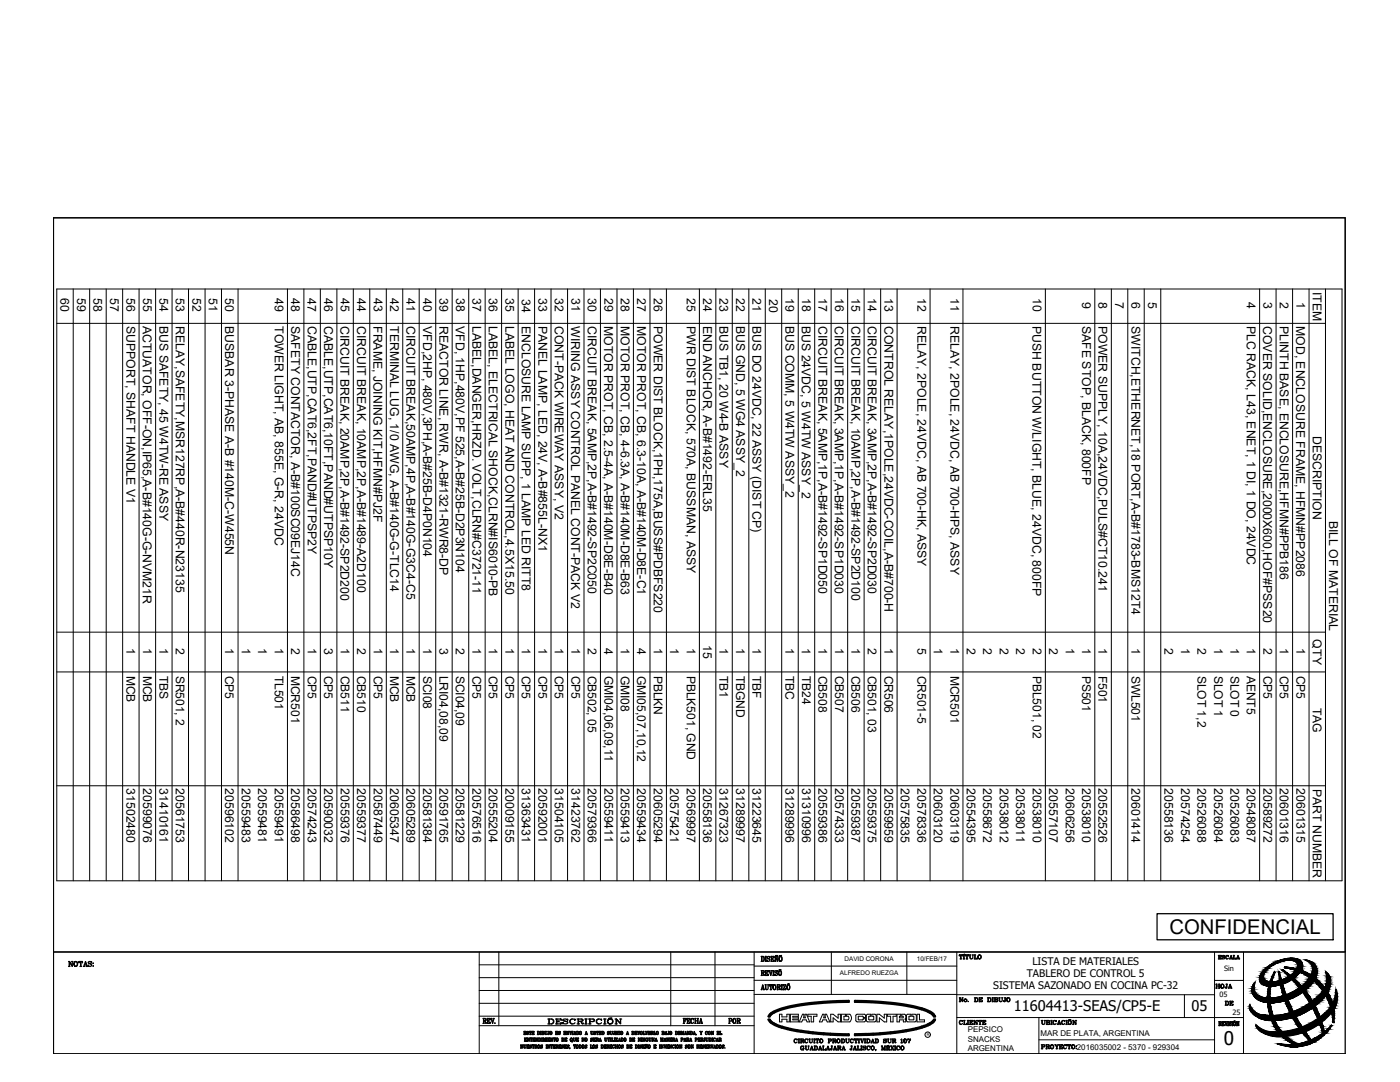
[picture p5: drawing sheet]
<svg xmlns="http://www.w3.org/2000/svg" width="279mm" height="216mm" viewBox="0 0 279 216" stroke-linecap="round" stroke-linejoin="round" font-family="sans-serif">
<defs><g id="words">
<text font-size="4.1" x="233.4" y="186.4">CONFIDENCIAL</text>
<text font-size="3.8" x="244.2" y="208.6">0</text>
<g font-size="3.5">
<text x="241.7" y="198.3">HOJA</text>
<text x="243.8" y="201.8">DE</text>
<text x="144.6" y="205.3">POR</text>
</g>
<g font-size="2.9">
<text x="202.4" y="201.8">11604413-SEAS/CP5-E</text>
<text x="237.8" y="201.8">05</text>
</g>
<g font-size="2.4">
<text x="12.1" y="59.5" transform="rotate(90 12.1 59.5)">60</text>
<text x="15.4" y="59.5" transform="rotate(90 15.4 59.5)">59</text>
<text x="18.7" y="59.5" transform="rotate(90 18.7 59.5)">58</text>
<text x="22" y="59.5" transform="rotate(90 22 59.5)">57</text>
<text x="25.2" y="59.5" transform="rotate(90 25.2 59.5)">56</text>
<text x="28.5" y="59.5" transform="rotate(90 28.5 59.5)">55</text>
<text x="31.8" y="59.5" transform="rotate(90 31.8 59.5)">54</text>
<text x="35.1" y="59.5" transform="rotate(90 35.1 59.5)">53</text>
<text x="38.4" y="59.5" transform="rotate(90 38.4 59.5)">52</text>
<text x="41.7" y="59.5" transform="rotate(90 41.7 59.5)">51</text>
<text x="45" y="59.5" transform="rotate(90 45 59.5)">50</text>
<text x="54.8" y="59.5" transform="rotate(90 54.8 59.5)">49</text>
<text x="58.1" y="59.5" transform="rotate(90 58.1 59.5)">48</text>
<text x="61.4" y="59.5" transform="rotate(90 61.4 59.5)">47</text>
<text x="64.7" y="59.5" transform="rotate(90 64.7 59.5)">46</text>
<text x="68" y="59.5" transform="rotate(90 68 59.5)">45</text>
<text x="71.3" y="59.5" transform="rotate(90 71.3 59.5)">44</text>
<text x="74.6" y="59.5" transform="rotate(90 74.6 59.5)">43</text>
<text x="77.9" y="59.5" transform="rotate(90 77.9 59.5)">42</text>
<text x="81.1" y="59.5" transform="rotate(90 81.1 59.5)">41</text>
<text x="84.4" y="59.5" transform="rotate(90 84.4 59.5)">40</text>
<text x="87.7" y="59.5" transform="rotate(90 87.7 59.5)">39</text>
<text x="91" y="59.5" transform="rotate(90 91 59.5)">38</text>
<text x="94.3" y="59.5" transform="rotate(90 94.3 59.5)">37</text>
<text x="97.6" y="59.5" transform="rotate(90 97.6 59.5)">36</text>
<text x="100.9" y="59.5" transform="rotate(90 100.9 59.5)">35</text>
<text x="104.2" y="59.7" transform="rotate(90 104.2 59.7)">34</text>
<text x="107.4" y="59.5" transform="rotate(90 107.4 59.5)">33</text>
<text x="110.8" y="59.5" transform="rotate(90 110.8 59.5)">32</text>
<text x="114" y="59.5" transform="rotate(90 114 59.5)">31</text>
<text x="117.3" y="59.5" transform="rotate(90 117.3 59.5)">30</text>
<text x="120.6" y="59.5" transform="rotate(90 120.6 59.5)">29</text>
<text x="123.9" y="59.5" transform="rotate(90 123.9 59.5)">28</text>
<text x="127.2" y="59.5" transform="rotate(90 127.2 59.5)">27</text>
<text x="130.5" y="59.5" transform="rotate(90 130.5 59.5)">26</text>
<text x="137" y="59.5" transform="rotate(90 137 59.5)">25</text>
<text x="140.3" y="59.5" transform="rotate(90 140.3 59.5)">24</text>
<text x="143.6" y="59.5" transform="rotate(90 143.6 59.5)">23</text>
<text x="146.9" y="59.5" transform="rotate(90 146.9 59.5)">22</text>
<text x="150.2" y="59.5" transform="rotate(90 150.2 59.5)">21</text>
<text x="153.5" y="59.7" transform="rotate(90 153.5 59.7)">20</text>
<text x="156.8" y="59.5" transform="rotate(90 156.8 59.5)">19</text>
<text x="160.1" y="59.5" transform="rotate(90 160.1 59.5)">18</text>
<text x="163.4" y="59.5" transform="rotate(90 163.4 59.5)">17</text>
<text x="166.7" y="59.5" transform="rotate(90 166.7 59.5)">16</text>
<text x="169.9" y="59.5" transform="rotate(90 169.9 59.5)">15</text>
<text x="173.2" y="59.5" transform="rotate(90 173.2 59.5)">14</text>
<text x="176.5" y="59.5" transform="rotate(90 176.5 59.5)">13</text>
<text x="183.1" y="59.5" transform="rotate(90 183.1 59.5)">12</text>
<text x="189.7" y="59.5" transform="rotate(90 189.7 59.5)">11</text>
<text x="206.1" y="59.5" transform="rotate(90 206.1 59.5)">10</text>
<text x="262" y="58.2" transform="rotate(90 262 58.2)">ITEM</text>
<text x="25.2" y="65.1" transform="rotate(90 25.2 65.1)">SUPPORT, SHAFT HANDLE V1</text>
<text x="28.5" y="65" transform="rotate(90 28.5 65)">ACTUATOR, OFF-ON,IP65,A-B#140G-G-NVM21R</text>
<text x="31.8" y="65.1" transform="rotate(90 31.8 65.1)">BUS SAFETY, 45 W4TW-RE ASSY</text>
<text x="35.1" y="65.1" transform="rotate(90 35.1 65.1)">RELAY,SAFETY,MSR127RP,A-B#440R-N23135</text>
<text x="45" y="65.1" transform="rotate(90 45 65.1)">BUSBAR 3-PHASE A-B #140M-C-W455N</text>
<text x="54.8" y="65.1" transform="rotate(90 54.8 65.1)">TOWER LIGHT, AB, 855E, G-R, 24VDC</text>
<text x="58.1" y="65.1" transform="rotate(90 58.1 65.1)">SAFETY CONTACTOR, A-B#100SC09EJ14C</text>
<text x="61.4" y="65.1" transform="rotate(90 61.4 65.1)">CABLE,UTP,CAT6,2FT,PAND#UTPSP2Y</text>
<text x="64.7" y="65.1" transform="rotate(90 64.7 65.1)">CABLE,UTP,CAT6,10FT,PAND#UTPSP10Y</text>
<text x="68" y="65.1" transform="rotate(90 68 65.1)">CIRCUIT BREAK, 20AMP,2P,A-B#1492-SP2D200</text>
<text x="71.3" y="65.1" transform="rotate(90 71.3 65.1)">CIRCUIT BREAK, 10AMP,2P,A-B#1489-A2D100</text>
<text x="74.6" y="65.1" transform="rotate(90 74.6 65.1)">FRAME, JOINING KIT,HFMN#PJ2F</text>
<text x="77.8" y="65.1" transform="rotate(90 77.8 65.1)">TERMINAL LUG, 1/0 AWG, A-B#140G-G-TLC14</text>
<text x="81.1" y="65.1" transform="rotate(90 81.1 65.1)">CIRCUIT BREAK,50AMP,4P,A-B#140G-G3C4-C5</text>
<text x="84.4" y="65.1" transform="rotate(90 84.4 65.1)">VFD,2HP, 480V,3PH,A-B#25B-D4P0N104</text>
<text x="87.7" y="65.1" transform="rotate(90 87.7 65.1)">REACTOR LINE, RWR, A-B#1321-RWR8-DP</text>
<text x="91" y="65.1" transform="rotate(90 91 65.1)">VFD, 1HP,480V,PF 525,A-B#25B-D2P3N104</text>
<text x="94.3" y="65.1" transform="rotate(90 94.3 65.1)">LABEL,DANGER,HRZD. VOLT,CLRN#C3721-11</text>
<text x="97.6" y="65.1" transform="rotate(90 97.6 65.1)">LABEL, ELECTRICAL SHOCK,CLRN#IS6010-PB</text>
<text x="100.9" y="65.1" transform="rotate(90 100.9 65.1)">LABEL LOGO, HEAT AND CONTROL,4.5X15.50</text>
<text x="104.1" y="65.1" transform="rotate(90 104.1 65.1)">ENCLOSURE LAMP SUPP, 1 LAMP LED RITT8</text>
<text x="107.4" y="65.1" transform="rotate(90 107.4 65.1)">PANEL LAMP, LED, 24V, A-B#855L-NX1</text>
<text x="110.7" y="65.1" transform="rotate(90 110.7 65.1)">CONT-PACK WIREWAY ASSY, V2</text>
<text x="114" y="65.1" transform="rotate(90 114 65.1)">WIRING ASSY CONTROL PANEL CONT-PACK V2</text>
<text x="117.3" y="65.1" transform="rotate(90 117.3 65.1)">CIRCUIT BREAK, 5AMP,2P,A-B#1492-SP2C050</text>
<text x="120.6" y="65.1" transform="rotate(90 120.6 65.1)">MOTOR PROT, CB, 2.5-4A, A-B#140M-D8E-B40</text>
<text x="123.9" y="65.1" transform="rotate(90 123.9 65.1)">MOTOR PROT, CB, 4-6.3A, A-B#140M-D8E-B63</text>
<text x="127.2" y="65.1" transform="rotate(90 127.2 65.1)">MOTOR PROT, CB, 6.3-10A, A-B#140M-D8E-C1</text>
<text x="130.5" y="65.1" transform="rotate(90 130.5 65.1)">POWER DIST BLOCK,1PH,175A,BUSS#PDBFS220</text>
<text x="137" y="65.1" transform="rotate(90 137 65.1)">PWR DIST BLOCK, 570A, BUSSMAN, ASSY</text>
<text x="140.3" y="65.1" transform="rotate(90 140.3 65.1)">END ANCHOR, A-B#1492-ERL35</text>
<text x="143.6" y="65.1" transform="rotate(90 143.6 65.1)">BUS TB1, 20 W4-B ASSY</text>
<text x="146.9" y="65.1" transform="rotate(90 146.9 65.1)">BUS GND, 5 WG4 ASSY_2</text>
<text x="150.2" y="65.1" transform="rotate(90 150.2 65.1)">BUS DO 24VDC, 22 ASSY (DIST CP)</text>
<text x="156.8" y="65.1" transform="rotate(90 156.8 65.1)">BUS COMM, 5 W4TW ASSY_2</text>
<text x="160" y="65.1" transform="rotate(90 160 65.1)">BUS 24VDC, 5 W4TW ASSY_2</text>
<text x="163.4" y="65.1" transform="rotate(90 163.4 65.1)">CIRCUIT BREAK, 5AMP,1P,A-B#1492-SP1D050</text>
<text x="166.6" y="65.1" transform="rotate(90 166.6 65.1)">CIRCUIT BREAK, 3AMP,1P,A-B#1492-SP1D030</text>
<text x="169.9" y="65.1" transform="rotate(90 169.9 65.1)">CIRCUIT BREAK, 10AMP,2P,A-B#1492-SP2D100</text>
<text x="173.2" y="65.1" transform="rotate(90 173.2 65.1)">CIRCUIT BREAK, 3AMP,2P,A-B#1492-SP2D030</text>
<text x="176.5" y="65.1" transform="rotate(90 176.5 65.1)">CONTROL RELAY,1POLE,24VDC-COIL,A-B#700-H</text>
<text x="183.1" y="65.1" transform="rotate(90 183.1 65.1)">RELAY, 2POLE, 24VDC, AB 700-HK, ASSY</text>
<text x="189.7" y="65.1" transform="rotate(90 189.7 65.1)">RELAY, 2POLE, 24VDC, AB 700-HPS, ASSY</text>
<text x="206.1" y="65.1" transform="rotate(90 206.1 65.1)">PUSH BUTTON W/LIGHT, BLUE, 24VDC, 800FP</text>
<text x="215.9" y="65.1" transform="rotate(90 215.9 65.1)">SAFE STOP, BLACK, 800FP</text>
<text x="216" y="60.2" transform="rotate(90 216 60.2)">9</text>
<text x="219.3" y="60.2" transform="rotate(90 219.3 60.2)">8</text>
<text x="219.3" y="65.1" transform="rotate(90 219.3 65.1)">POWER SUPPLY, 10A,24VDC,PULS#CT10.241</text>
<text x="222.6" y="60.2" transform="rotate(90 222.6 60.2)">7</text>
<text x="225.8" y="65.1" transform="rotate(90 225.8 65.1)">SWITCH,ETHERNET,18 PORT,A-B#1783-BMS12T4</text>
<text x="225.8" y="60.2" transform="rotate(90 225.8 60.2)">6</text>
<text x="229.1" y="60.2" transform="rotate(90 229.1 60.2)">5</text>
<text x="248.8" y="65.1" transform="rotate(90 248.8 65.1)">PLC RACK, L43, ENET, 1 DI, 1 DO, 24VDC</text>
<text x="248.9" y="60.2" transform="rotate(90 248.9 60.2)">4</text>
<text x="252.1" y="65.1" transform="rotate(90 252.1 65.1)">COVER SOLID,ENCLOSURE,2000X600,HOF#PSS20</text>
<text x="252.1" y="60.2" transform="rotate(90 252.1 60.2)">3</text>
<text x="255.4" y="60.2" transform="rotate(90 255.4 60.2)">2</text>
<text x="255.4" y="65.1" transform="rotate(90 255.4 65.1)">PLINTH BASE, ENCLOSURE,HFMN#PPB186</text>
<text x="258.7" y="65.1" transform="rotate(90 258.7 65.1)">MOD, ENCLOSURE FRAME, HFMN#PP2086</text>
<text x="258.7" y="60.2" transform="rotate(90 258.7 60.2)">1</text>
<text x="262" y="87" transform="rotate(90 262 87)">DESCRIPTION</text>
<text x="265.3" y="103.9" transform="rotate(90 265.3 103.9)">BILL OF MATERIAL</text>
<text x="25.2" y="129.3" transform="rotate(90 25.2 129.3)">1</text>
<text x="28.5" y="129.3" transform="rotate(90 28.5 129.3)">1</text>
<text x="31.8" y="129.3" transform="rotate(90 31.8 129.3)">1</text>
<text x="35.1" y="129.3" transform="rotate(90 35.1 129.3)">2</text>
<text x="45" y="129.3" transform="rotate(90 45 129.3)">1</text>
<text x="48.3" y="129.3" transform="rotate(90 48.3 129.3)">1</text>
<text x="51.5" y="129.3" transform="rotate(90 51.5 129.3)">1</text>
<text x="54.8" y="129.3" transform="rotate(90 54.8 129.3)">1</text>
<text x="58.1" y="129.3" transform="rotate(90 58.1 129.3)">2</text>
<text x="61.4" y="129.3" transform="rotate(90 61.4 129.3)">1</text>
<text x="64.7" y="129.3" transform="rotate(90 64.7 129.3)">3</text>
<text x="68" y="129.3" transform="rotate(90 68 129.3)">1</text>
<text x="71.3" y="129.3" transform="rotate(90 71.3 129.3)">2</text>
<text x="74.6" y="129.3" transform="rotate(90 74.6 129.3)">1</text>
<text x="77.9" y="129.3" transform="rotate(90 77.9 129.3)">1</text>
<text x="81.1" y="129.3" transform="rotate(90 81.1 129.3)">1</text>
<text x="84.4" y="129.3" transform="rotate(90 84.4 129.3)">1</text>
<text x="87.7" y="129.3" transform="rotate(90 87.7 129.3)">3</text>
<text x="91" y="129.3" transform="rotate(90 91 129.3)">2</text>
<text x="94.3" y="129.3" transform="rotate(90 94.3 129.3)">1</text>
<text x="97.6" y="129.3" transform="rotate(90 97.6 129.3)">1</text>
<text x="100.9" y="129.3" transform="rotate(90 100.9 129.3)">1</text>
<text x="104.2" y="129.3" transform="rotate(90 104.2 129.3)">1</text>
<text x="107.4" y="129.3" transform="rotate(90 107.4 129.3)">1</text>
<text x="110.8" y="129.3" transform="rotate(90 110.8 129.3)">1</text>
<text x="114" y="129.3" transform="rotate(90 114 129.3)">1</text>
<text x="117.3" y="129.3" transform="rotate(90 117.3 129.3)">2</text>
<text x="120.6" y="129.3" transform="rotate(90 120.6 129.3)">4</text>
<text x="123.9" y="129.3" transform="rotate(90 123.9 129.3)">1</text>
<text x="127.2" y="129.3" transform="rotate(90 127.2 129.3)">4</text>
<text x="130.5" y="129.3" transform="rotate(90 130.5 129.3)">1</text>
<text x="133.8" y="129.3" transform="rotate(90 133.8 129.3)">1</text>
<text x="137" y="129.3" transform="rotate(90 137 129.3)">1</text>
<text x="140.3" y="128.7" transform="rotate(90 140.3 128.7)">15</text>
<text x="143.6" y="129.3" transform="rotate(90 143.6 129.3)">1</text>
<text x="146.9" y="129.3" transform="rotate(90 146.9 129.3)">1</text>
<text x="150.2" y="129.3" transform="rotate(90 150.2 129.3)">1</text>
<text x="156.8" y="129.3" transform="rotate(90 156.8 129.3)">1</text>
<text x="160" y="129.3" transform="rotate(90 160 129.3)">1</text>
<text x="163.4" y="129.3" transform="rotate(90 163.4 129.3)">1</text>
<text x="166.7" y="129.3" transform="rotate(90 166.7 129.3)">1</text>
<text x="169.9" y="129.3" transform="rotate(90 169.9 129.3)">1</text>
<text x="173.2" y="129.3" transform="rotate(90 173.2 129.3)">2</text>
<text x="176.5" y="129.3" transform="rotate(90 176.5 129.3)">1</text>
<text x="183.1" y="129.3" transform="rotate(90 183.1 129.3)">5</text>
<text x="186.4" y="129.3" transform="rotate(90 186.4 129.3)">1</text>
<text x="189.7" y="129.3" transform="rotate(90 189.7 129.3)">1</text>
<text x="192.9" y="129.3" transform="rotate(90 192.9 129.3)">2</text>
<text x="196.2" y="129.3" transform="rotate(90 196.2 129.3)">2</text>
<text x="199.5" y="129.3" transform="rotate(90 199.5 129.3)">2</text>
<text x="202.8" y="129.3" transform="rotate(90 202.8 129.3)">2</text>
<text x="206.1" y="129.3" transform="rotate(90 206.1 129.3)">2</text>
<text x="209.4" y="129.3" transform="rotate(90 209.4 129.3)">2</text>
<text x="212.7" y="129.3" transform="rotate(90 212.7 129.3)">1</text>
<text x="216" y="129.3" transform="rotate(90 216 129.3)">1</text>
<text x="219.3" y="129.3" transform="rotate(90 219.3 129.3)">1</text>
<text x="225.8" y="129.3" transform="rotate(90 225.8 129.3)">1</text>
<text x="232.4" y="129.3" transform="rotate(90 232.4 129.3)">2</text>
<text x="235.7" y="129.3" transform="rotate(90 235.7 129.3)">1</text>
<text x="239" y="129.3" transform="rotate(90 239 129.3)">2</text>
<text x="242.3" y="129.3" transform="rotate(90 242.3 129.3)">1</text>
<text x="245.6" y="129.3" transform="rotate(90 245.6 129.3)">1</text>
<text x="248.9" y="129.3" transform="rotate(90 248.9 129.3)">1</text>
<text x="252.1" y="129.3" transform="rotate(90 252.1 129.3)">2</text>
<text x="255.4" y="129.3" transform="rotate(90 255.4 129.3)">1</text>
<text x="258.7" y="129.3" transform="rotate(90 258.7 129.3)">1</text>
<text x="262" y="127.6" transform="rotate(90 262 127.6)">QTY</text>
<text x="25.2" y="134.8" transform="rotate(90 25.2 134.8)">MCB</text>
<text x="28.5" y="134.8" transform="rotate(90 28.5 134.8)">MCB</text>
<text x="31.8" y="134.8" transform="rotate(90 31.8 134.8)">TBS</text>
<text x="35.1" y="134.8" transform="rotate(90 35.1 134.8)">SR501, 2</text>
<text x="45" y="134.8" transform="rotate(90 45 134.8)">CP5</text>
<text x="54.8" y="134.8" transform="rotate(90 54.8 134.8)">TL501</text>
<text x="58.1" y="134.8" transform="rotate(90 58.1 134.8)">MCR501</text>
<text x="61.4" y="134.8" transform="rotate(90 61.4 134.8)">CP5</text>
<text x="64.7" y="134.8" transform="rotate(90 64.7 134.8)">CP5</text>
<text x="68" y="134.8" transform="rotate(90 68 134.8)">CB511</text>
<text x="71.3" y="134.8" transform="rotate(90 71.3 134.8)">CB510</text>
<text x="74.6" y="134.8" transform="rotate(90 74.6 134.8)">CP5</text>
<text x="77.9" y="134.8" transform="rotate(90 77.9 134.8)">MCB</text>
<text x="81.1" y="134.8" transform="rotate(90 81.1 134.8)">MCB</text>
<text x="84.4" y="134.8" transform="rotate(90 84.4 134.8)">SCI08</text>
<text x="87.7" y="134.8" transform="rotate(90 87.7 134.8)">LRI04,08,09</text>
<text x="91" y="134.8" transform="rotate(90 91 134.8)">SCI04,09</text>
<text x="94.3" y="134.8" transform="rotate(90 94.3 134.8)">CP5</text>
<text x="97.6" y="134.8" transform="rotate(90 97.6 134.8)">CP5</text>
<text x="100.9" y="134.8" transform="rotate(90 100.9 134.8)">CP5</text>
<text x="104.2" y="134.8" transform="rotate(90 104.2 134.8)">CP5</text>
<text x="107.4" y="134.8" transform="rotate(90 107.4 134.8)">CP5</text>
<text x="110.8" y="134.8" transform="rotate(90 110.8 134.8)">CP5</text>
<text x="114" y="134.8" transform="rotate(90 114 134.8)">CP5</text>
<text x="117.3" y="134.8" transform="rotate(90 117.3 134.8)">CB502, 05</text>
<text x="120.6" y="134.8" transform="rotate(90 120.6 134.8)">GMI04,06,09,11</text>
<text x="123.9" y="134.8" transform="rotate(90 123.9 134.8)">GMI08</text>
<text x="127.2" y="134.8" transform="rotate(90 127.2 134.8)">GMI05,07,10,12</text>
<text x="130.5" y="134.8" transform="rotate(90 130.5 134.8)">PBLKN</text>
<text x="137" y="134.8" transform="rotate(90 137 134.8)">PBLK501, GND</text>
<text x="143.6" y="134.8" transform="rotate(90 143.6 134.8)">TB1</text>
<text x="146.9" y="134.8" transform="rotate(90 146.9 134.8)">TBGND</text>
<text x="150.2" y="134.8" transform="rotate(90 150.2 134.8)">TBF</text>
<text x="156.8" y="134.8" transform="rotate(90 156.8 134.8)">TBC</text>
<text x="160.1" y="134.8" transform="rotate(90 160.1 134.8)">TB24</text>
<text x="163.4" y="134.8" transform="rotate(90 163.4 134.8)">CB508</text>
<text x="166.7" y="134.8" transform="rotate(90 166.7 134.8)">CB507</text>
<text x="169.9" y="134.8" transform="rotate(90 169.9 134.8)">CB506</text>
<text x="173.2" y="134.8" transform="rotate(90 173.2 134.8)">CB501, 03</text>
<text x="176.5" y="134.8" transform="rotate(90 176.5 134.8)">CR506</text>
<text x="183.1" y="134.8" transform="rotate(90 183.1 134.8)">CR501-5</text>
<text x="189.7" y="134.8" transform="rotate(90 189.7 134.8)">MCR501</text>
<text x="206.1" y="134.8" transform="rotate(90 206.1 134.8)">PBL501, 02</text>
<text x="216" y="134.8" transform="rotate(90 216 134.8)">PS501</text>
<text x="219.3" y="134.8" transform="rotate(90 219.3 134.8)">F501</text>
<text x="225.8" y="134.8" transform="rotate(90 225.8 134.8)">SWL501</text>
<text x="239" y="134.8" transform="rotate(90 239 134.8)">SLOT 1,2</text>
<text x="242.3" y="134.8" transform="rotate(90 242.3 134.8)">SLOT 1</text>
<text x="245.6" y="134.8" transform="rotate(90 245.6 134.8)">SLOT 0</text>
<text x="248.9" y="134.8" transform="rotate(90 248.9 134.8)">AENT5</text>
<text x="252.1" y="134.8" transform="rotate(90 252.1 134.8)">CP5</text>
<text x="255.4" y="134.8" transform="rotate(90 255.4 134.8)">CP5</text>
<text x="258.7" y="134.8" transform="rotate(90 258.7 134.8)">CP5</text>
<text x="262" y="141.3" transform="rotate(90 262 141.3)">TAG</text>
<text x="25.2" y="157.3" transform="rotate(90 25.2 157.3)">31502480</text>
<text x="28.5" y="157.3" transform="rotate(90 28.5 157.3)">20599076</text>
<text x="31.8" y="157.3" transform="rotate(90 31.8 157.3)">31410161</text>
<text x="35.1" y="157.3" transform="rotate(90 35.1 157.3)">20561753</text>
<text x="45" y="157.3" transform="rotate(90 45 157.3)">20596102</text>
<text x="48.3" y="157.3" transform="rotate(90 48.3 157.3)">20559483</text>
<text x="51.5" y="157.3" transform="rotate(90 51.5 157.3)">20559481</text>
<text x="54.8" y="157.3" transform="rotate(90 54.8 157.3)">20559491</text>
<text x="58.1" y="157.3" transform="rotate(90 58.1 157.3)">20586498</text>
<text x="61.4" y="157.3" transform="rotate(90 61.4 157.3)">20574243</text>
<text x="64.7" y="157.3" transform="rotate(90 64.7 157.3)">20590032</text>
<text x="68" y="157.3" transform="rotate(90 68 157.3)">20559376</text>
<text x="71.3" y="157.3" transform="rotate(90 71.3 157.3)">20559377</text>
<text x="74.6" y="157.3" transform="rotate(90 74.6 157.3)">20587449</text>
<text x="77.9" y="157.3" transform="rotate(90 77.9 157.3)">20605347</text>
<text x="81.1" y="157.3" transform="rotate(90 81.1 157.3)">20605289</text>
<text x="84.4" y="157.3" transform="rotate(90 84.4 157.3)">20581384</text>
<text x="87.7" y="157.3" transform="rotate(90 87.7 157.3)">20591765</text>
<text x="91" y="157.3" transform="rotate(90 91 157.3)">20581229</text>
<text x="94.3" y="157.3" transform="rotate(90 94.3 157.3)">20576516</text>
<text x="97.6" y="157.3" transform="rotate(90 97.6 157.3)">20555204</text>
<text x="100.9" y="157.3" transform="rotate(90 100.9 157.3)">20009155</text>
<text x="104.2" y="157.3" transform="rotate(90 104.2 157.3)">31363431</text>
<text x="107.4" y="157.3" transform="rotate(90 107.4 157.3)">20592001</text>
<text x="110.8" y="157.3" transform="rotate(90 110.8 157.3)">31504105</text>
<text x="114" y="157.3" transform="rotate(90 114 157.3)">31423762</text>
<text x="117.3" y="157.3" transform="rotate(90 117.3 157.3)">20579366</text>
<text x="120.6" y="157.3" transform="rotate(90 120.6 157.3)">20559411</text>
<text x="123.9" y="157.3" transform="rotate(90 123.9 157.3)">20559413</text>
<text x="127.2" y="157.3" transform="rotate(90 127.2 157.3)">20559434</text>
<text x="130.5" y="157.3" transform="rotate(90 130.5 157.3)">20605294</text>
<text x="133.8" y="157.3" transform="rotate(90 133.8 157.3)">20575421</text>
<text x="137" y="157.3" transform="rotate(90 137 157.3)">20569997</text>
<text x="140.3" y="157.3" transform="rotate(90 140.3 157.3)">20558136</text>
<text x="143.6" y="157.3" transform="rotate(90 143.6 157.3)">31267323</text>
<text x="146.9" y="157.3" transform="rotate(90 146.9 157.3)">31289997</text>
<text x="150.2" y="157.3" transform="rotate(90 150.2 157.3)">31223645</text>
<text x="156.8" y="157.3" transform="rotate(90 156.8 157.3)">31289996</text>
<text x="160.1" y="157.3" transform="rotate(90 160.1 157.3)">31310996</text>
<text x="163.4" y="157.3" transform="rotate(90 163.4 157.3)">20559386</text>
<text x="166.7" y="157.3" transform="rotate(90 166.7 157.3)">20574333</text>
<text x="169.9" y="157.3" transform="rotate(90 169.9 157.3)">20559387</text>
<text x="173.2" y="157.3" transform="rotate(90 173.2 157.3)">20559375</text>
<text x="176.5" y="157.3" transform="rotate(90 176.5 157.3)">20559959</text>
<text x="179.8" y="157.3" transform="rotate(90 179.8 157.3)">20575835</text>
<text x="183.1" y="157.3" transform="rotate(90 183.1 157.3)">20578336</text>
<text x="186.4" y="157.3" transform="rotate(90 186.4 157.3)">20603120</text>
<text x="189.7" y="157.3" transform="rotate(90 189.7 157.3)">20603119</text>
<text x="193" y="157.3" transform="rotate(90 193 157.3)">20554395</text>
<text x="196.2" y="157.3" transform="rotate(90 196.2 157.3)">20558672</text>
<text x="199.5" y="157.3" transform="rotate(90 199.5 157.3)">20538012</text>
<text x="202.8" y="157.3" transform="rotate(90 202.8 157.3)">20538011</text>
<text x="206.1" y="157.3" transform="rotate(90 206.1 157.3)">20538010</text>
<text x="209.4" y="157.3" transform="rotate(90 209.4 157.3)">20557107</text>
<text x="212.7" y="157.3" transform="rotate(90 212.7 157.3)">20606256</text>
<text x="216" y="157.3" transform="rotate(90 216 157.3)">20538010</text>
<text x="219.3" y="157.3" transform="rotate(90 219.3 157.3)">20552526</text>
<text x="225.8" y="157.3" transform="rotate(90 225.8 157.3)">20601414</text>
<text x="232.4" y="157.3" transform="rotate(90 232.4 157.3)">20558136</text>
<text x="235.7" y="157.3" transform="rotate(90 235.7 157.3)">20574254</text>
<text x="239" y="157.3" transform="rotate(90 239 157.3)">20526088</text>
<text x="242.3" y="157.3" transform="rotate(90 242.3 157.3)">20526084</text>
<text x="245.6" y="157.3" transform="rotate(90 245.6 157.3)">20526083</text>
<text x="248.9" y="157.3" transform="rotate(90 248.9 157.3)">20548087</text>
<text x="252.1" y="157.3" transform="rotate(90 252.1 157.3)">20589272</text>
<text x="255.4" y="157.3" transform="rotate(90 255.4 157.3)">20601316</text>
<text x="258.7" y="157.3" transform="rotate(90 258.7 157.3)">20601315</text>
<text x="262" y="157.4" transform="rotate(90 262 157.4)">PART NUMBER</text>
</g>
<g font-size="2.1">
<text x="198.2" y="197.3">SISTEMA SAZONADO EN COCINA PC-32</text>
<text x="204.9" y="195">TABLERO DE CONTROL 5</text>
<text x="206" y="192.6">LISTA DE MATERIALES</text>
</g>
<g font-size="1.6">
<text x="193.1" y="206">PEPSICO</text>
<text x="193.1" y="207.9">SNACKS</text>
<text x="193.1" y="209.7">ARGENTINA</text>
<text x="207.7" y="206.7">MAR DE PLATA, ARGENTINA</text>
<text x="214.9" y="209.4">2016035002 - 5370 - 929304</text>
</g>
<g font-size="1.5">
<text x="244.3" y="193.8">Sin</text>
<text x="243.4" y="198.9">05</text>
<text x="246" y="202.4">25</text>
</g>
<g font-size="1.3">
<text x="168.5" y="191.8">DAVID CORONA</text>
<text x="183" y="191.8">10/FEB/17</text>
<text x="167.6" y="194.6">ALFREDO RUEZGA</text>
</g>
<text font-size=".9" x="185" y="206.8">R</text>
</g></defs>
<!-- layer: 0 -->
<g fill="none" stroke="#000" stroke-width=".2">
<path d="M10.7 43.5h257.8v146.5h-257.8zM11.3 57.7h256.5v118.1h-256.5zM14.6 57.7v118.1M17.9 57.7v118.1M21.2 57.7v118.1M24.5 57.7v118.1M27.8 57.7v118.1M31.1 57.7v118.1M34.3 57.7v118.1M37.6 57.7v118.1M40.9 57.7v118.1M44.2 57.7v118.1"/>
<path d="M47.5 57.7v118.1M57.4 57.7v118.1M60.6 57.7v118.1M63.9 57.7v118.1M67.2 57.7v118.1M70.5 57.7v118.1M73.8 57.7v118.1M77.1 57.7v118.1M80.4 57.7v118.1M83.7 57.7v118.1M87 57.7v118.1M90.2 57.7v118.1"/>
<path d="M93.5 57.7v118.1M96.8 57.7v118.1M100.1 57.7v118.1M103.4 57.7v118.1M106.7 57.7v118.1M110 57.7v118.1M113.3 57.7v118.1M116.6 57.7v118.1M119.8 57.7v118.1M123.1 57.7v118.1M126.4 57.7v118.1M129.7 57.7v118.1"/>
<path d="M133 57.7v118.1M139.6 57.7v118.1M142.9 57.7v118.1M146.1 57.7v118.1M149.4 57.7v118.1M152.7 57.7v118.1M156 57.7v118.1M159.3 57.7v118.1M162.6 57.7v118.1M165.9 57.7v118.1M169.2 57.7v118.1M172.5 57.7v118.1"/>
<path d="M175.8 57.7v118.1M179 57.7v118.1M185.6 57.7v118.1M192.2 57.7v118.1M208.6 57.7v118.1M218.5 57.7v118.1M221.8 57.7v118.1M225.1 57.7v118.1M228.4 57.7v118.1M231.7 57.7v118.1M251.4 57.7v118.1M254.7 57.7v118.1"/>
<path d="M258 57.7v118.1M261.2 57.7v118.1M264.5 57.7v118.1M11.3 64.5h253.2M11.3 134.1h253.2M11.3 126.1h253.2M11.3 156.8h253.2M95.6 195.1h54.9M95.6 192.5h54.9M95.6 197.6h54.9M95.6 190v20.3M99.6 190v14.7"/>
<path d="M133.9 190v14.7M142.7 190v14.7M150.5 190v20.3M150.5 195.6h40.5M150.5 192.8h40.5M150.5 198.4h40.5M165.9 190v8.4M181 190v8.4M191 198.5h51.4M191 190v20.3M236.4 198.5v4.5M242.4 195.6h5.8"/>
<path d="M242.4 190v20.3M248.2 190v20.3M250.5 196a2.09 2.09 0 0 0 1.8 3.1 10.1 10.1 0 0 0 9.3-4.5 1.99 1.99 0 0 0-1.1-3.1 2.5 2.5 0 0 1 2.2 1.6 2.5 2.5 0 0 1-.5 2.6 10.5 10.5 0 0 1-10.2 4.2 2.34 2.34 0 0 1-2-1.5 2.34 2.34 0 0 1 .5-2.4zM252.2 193.6a7.2 7.2 0 0 1 7-2.1 1.5 1.5 0 0 1 .4 2.4 7.6 7.6 0 0 1-7.3 2.7 1.51 1.51 0 0 1-.4-2.6zM252.9 193.4a6.2 6.2 0 0 1 5.4-1.6 1.13 1.13 0 0 1 .7 .9 1.13 1.13 0 0 1-.5 1.1 6.4 6.4 0 0 1-5.7 2 1.13 1.13 0 0 1-.7-1 1.13 1.13 0 0 1 .5-1.1zM255.4 194l-.1-.1a21.9 21.9 0 0 0 6 13.8l-2.4 .6M255.4 194a33.4 33.4 0 0 0 6.3 13.5M256 193.7a25.7 25.7 0 0 1 8 12.4l-2.3 1.4M256.1 193.6l-.2 .1M256.1 193.6a19.3 19.3 0 0 1 8.2 12.3l1.3-1.3 .2 .1M265.4 195.1a4.6 4.6 0 0 1-1.7 4.5 13.7 13.7 0 0 1-11.3 3.9l-.6-.1a3.8 3.8 0 0 1-2.4-2.1v-.9a3.3 3.3 0 0 0 3.7 2.2h2l1.3-.2M265.4 195.1l-.3-.7-.6-.6a4.2 4.2 0 0 1-1.2 4.7 14.2 14.2 0 0 1-6.9 3.8"/>
<path d="M95.6 200.2h54.9M95.6 204.7h54.9M95.6 202.8h54.9M155.6 202.4h.4v.5h1v-.5h.5v1.5h-.5v-.5h-1v.5h-.4zM157.7 202.4h1.6v.4h-1.1v.2h1.1v.3h-1.1v.2h1.1v.4h-1.6zM160.2 202.4h.2v.7h.3v-.7h.2l.7 1.5h-.5l-.2-.4h-.7l-.2 .4h-.5zM161.2 202.4h1.8v.4h-.6v1.1h-.5v-1.1h-.7zM164.2 202.4h.3l-.1 .7h.3v-.7h.3l.6 1.5h-.5l-.2-.4h-.7l-.2 .4h-.5zM165.8 202.4h.5l1 .8v-.8h.4v1.5h-.4l-1-.8v.8h-.5zM169.3 203.5h-.9v-.7h.3v-.4h-.8v1.5h1.7M169.3 202.8a.5 .5 0 0 1 0 .7M169.6 202.4a1.03 1.03 0 0 1 0 1.5"/>
<path d="M169.6 202.4h-.6v.4h.3M171.1 203.9h1.4M171.4 202.8l-.1 .6 .1 .1M171.4 203.5h.7l.2-.2h.4v.5l-.2 .1M171.4 202.8h.7l.2 .2h.4l-.1-.6h-1.7l-.1 .2v1l.3 .3M173.2 203.9h1.4M173.5 202.8l-.1 .6 .1 .1M173.5 202.8h.3v-.4l-.9 .1v1.1l.3 .3M173.5 203.5h.8M174.2 202.8l.2 .1v.5l-.2 .1M174.8 203.6l-.2 .3M174.8 202.6l-.1-.2h-.7v.4h.3"/>
<path d="M174.9 202.7v.9M175 202.4h.5l1 .8v-.8h.5v1.5h-.5l-1-.8v.8h-.5zM177.1 202.4h1.8v.4h-.7v1.1h-.5v-1.1h-.6zM180.5 202.4l.3 .3-.1 .5-.1 .2 .2 .1v.4h-.5v-.4h-.8v.4h-.5v-1.5h.8v.4h-.3v.3h.7v-.3h-.2v-.4h.5M181.2 203.9h1.4M181.4 203.4l.1 .1h.8l.1-.6-.4-.1v-.4h.7l.2 .3v.9l-.3 .3M181.4 202.9l.4-.1v-.4l-.9 .1v1.1l.3 .3M181.4 202.9v.5M183 202.4h.5v1.1h1v.4h-1.5zM191 203h57.2M207.3 203v7.3M207.3 207.5h35.1"/>
<path d="M254.1 202.7a12 12 0 0 1 .3-8.7 10.8 10.8 0 0 0-.4 10.3 8.5 8.5 0 0 0 4.3 4.1M254.1 202.7a9 9 0 0 0 4.8 5.6M265.8 204.7a8.7 8.7 0 0 1-10.8 3.5l3.3 .2M266.2 203.9a9.8 9.8 0 0 0-8.7-10.8l-1.1-.1a11.3 11.3 0 0 1 9.6 10.9M266.2 203.9h-.2"/>
<circle cx="185.1" cy="206.5" r=".54"/>
</g>
<g fill="#000" stroke="#000" stroke-width=".2">
<path d="M250.5 196l-.2 .2zM253.1 196.8h1.1zM254.3 194h.1zM257.4 191.2h.6zM260.5 191.5l.4 .1zM264.5 193.8l.3 .3h-.2zM266.6 197.5l.2 .6h-.2zM249.5 200.5v.2h-.1zM250.7 204.6l.2 .2zM253 203.6h1.7zM253.1 200.1h1.4zM254.6 206.8h1.4z"/>
<path d="M257.4 208.9h1.7zM266 204h.2zM266.1 204h.1z"/>
<path d="M250 196.9l.2 .1zM250 196.9l.2 .1h-.3z"/>
<path d="M249.9 197l.3 .3v-.3zM249.9 197l.3 .3h-.3z"/>
<path d="M249.9 197.3h.4zM249.9 197.3h.4z"/>
<path d="M249.9 197.3l.4 .3v-.3zM249.9 197.3l.4 .3h-.5z"/>
<path d="M250 196.6l.2 .3 .1-.3zM250 196.6l.2 .3h-.2z"/>
<path d="M249.8 197.6l.5 .1zM249.8 197.6l.5 .1z"/>
<path d="M250.2 196.4l.1 .2v-.2zM250.2 196.4l.1 .2h-.3z"/>
<path d="M249.8 197.7l.7 .3-.2-.3zM249.8 197.7l.7 .3h-.6z"/>
<path d="M250.2 196.3l.1 .1 .1-.1zM250.2 196.3l.1 .1h-.1z"/>
<path d="M250.3 196.2l.1 .1zM250.3 196.2l.1 .1z"/>
<path d="M249.9 198l.7 .1-.1-.1zM249.9 198l.7 .1h-.7z"/>
<path d="M249.9 198.1l.8 .2-.1-.2zM249.9 198.1l.8 .2h-.7z"/>
<path d="M250 198.3l1 .2-.3-.2zM250 198.3l1 .2h-.9zM250.1 198.5h.9zM250.1 198.5h.9z"/>
<path d="M250.1 198.5l1.3 .3-.4-.3zM250.1 198.5l1.3 .3h-1.1z"/>
<path d="M250.3 198.8l1.4 .1zM250.3 198.8l1.4 .1h-1.4z"/>
<path d="M250.3 198.9h1.5zM250.3 198.9h1.5z"/>
<path d="M250.4 198.9l1.9 .2zM250.4 198.9l1.9 .2h-1.8z"/>
<path d="M251.4 195h.8zM251.4 195h.8z"/>
<path d="M251.5 194.7l.6 .3 .1-.3zM251.5 194.7l.6 .3h-.7z"/>
<path d="M251.4 195l.8 .2v-.2zM251.4 195l.8 .2h-.8z"/>
<path d="M251.4 195.2l.9 .2-.1-.2zM251.4 195.2l.9 .2h-1z"/>
<path d="M251.6 194.4l.6 .3 .1-.3zM251.6 194.4l.6 .3h-.7zM251.5 194.7h.7zM251.5 194.7h.7z"/>
<path d="M251.7 194.3h.6zM251.7 194.3l.6 .1z"/>
<path d="M250.5 199.1h2.3zM250.5 199.1h2.3z"/>
<path d="M251.3 195.4h1.1zM251.3 195.4h1.1z"/>
<path d="M251.3 195.4l1.3 .2-.2-.2zM251.3 195.4l1.3 .2h-1.2z"/>
<path d="M251.8 194.1l.5 .2 .1-.2zM251.8 194.1l.5 .2h-.6z"/>
<path d="M251.9 194l.5 .1 .1-.1zM251.9 194l.5 .1h-.6z"/>
<path d="M251.4 195.6l1.3 .1zM251.4 195.6l1.3 .1z"/>
<path d="M252.1 193.7l.4 .3 .1-.3zM252.1 193.7l.4 .3h-.6z"/>
<path d="M251.4 195.7l1.4 .1zM251.4 195.7l1.4 .1z"/>
<path d="M252.2 193.6l.4 .1 .2-.1zM252.2 193.6l.4 .1h-.5z"/>
<path d="M251.4 195.8l1.8 .1zM251.4 195.8l1.8 .1h-1.8z"/>
<path d="M252.4 193.4l.4 .2 .1-.2zM252.4 193.4l.4 .2h-.6z"/>
<path d="M250.6 199.1h2.4zM250.6 199.1h2.4z"/>
<path d="M250.6 199.1l2.8 .1zM250.6 199.1l2.8 .1z"/>
<path d="M253.1 196.8h.9zM253.1 196.8h.9z"/>
<path d="M252.6 193.2l.3 .2 .3-.2zM252.4 193.4l.2-.2 .3 .2z"/>
<path d="M251.4 195.9h2.2zM251.4 195.9h2.2z"/>
<path d="M252.7 193.1l.5 .1 .1-.1zM252.7 193.1l.5 .1h-.6z"/>
<path d="M252.9 198.8l.6 .4-.1-.4zM252.9 198.8l.6 .4h-.6z"/>
<path d="M252.9 199.2l.6 .6v-.6zM252.9 199.2l.6 .6h-.6z"/>
<path d="M253 197.9l.5 .4v-.4zM253 197.9l.5 .4h-.5z"/>
<path d="M253 198.3l.4 .5 .1-.5zM253 198.3l.4 .5h-.5z"/>
<path d="M252.9 199.8l.6 .3v-.3zM252.9 199.8l.6 .3h-.6z"/>
<path d="M253.1 197.4l.4 .5v-.5zM253.1 197.4l.4 .5h-.5z"/>
<path d="M253.2 196.9l.3 .5 .1-.5zM253.2 196.9l.3 .5h-.4z"/>
<path d="M253 192.9l.3 .2 .3-.2zM252.7 193.1l.3-.2 .3 .2z"/>
<path d="M253.3 196.5l.3 .4 .1-.4zM253.3 196.5l.3 .4h-.4z"/>
<path d="M253.1 192.8h.6zM253 192.9h.6z"/>
<path d="M253.5 195.9l.2 .6 .1-.6zM253.5 195.9l.2 .6h-.4z"/>
<path d="M253.5 195.7l.3 .2 .1-.2zM253.5 195.7l.3 .2h-.3z"/>
<path d="M251.5 195.9h2.5zM251.5 195.9h2.5z"/>
<path d="M253.8 195l.1 .7 .2-.7zM253.8 195l.1 .7h-.4z"/>
<path d="M253.5 192.5l.2 .3 .4-.3zM253.1 192.8l.4-.3 .2 .3z"/>
<path d="M253.9 194.8l.2 .2 .1-.2zM253.9 194.8l.2 .2h-.3z"/>
<path d="M253.5 192.5h.7zM253.5 192.5h.6z"/>
<path d="M254.3 194h.1zM254.3 194h.1z"/>
<path d="M254.3 194h.1zM254.3 194h.1z"/>
<path d="M254.3 194h.1zM254.3 194h.1zM254.3 194h.1z"/>
<path d="M254.3 194h.1zM254.3 194h.1z"/>
<path d="M254.3 194h.2zM254.3 194h.2zM254.3 194h.2zM254.3 194h.2z"/>
<path d="M254.3 194h.2zM254.3 194h.2zM254.3 194h.2zM254.3 194h.2z"/>
<path d="M254.3 194l.2 .1zM254.3 194l.2 .1z"/>
<path d="M254.3 194.1h.2zM254.3 194.1h.2z"/>
<path d="M254.3 194.1l-.1 .7 .3-.7zM254.3 194.1l-.1 .7h-.3z"/>
<path d="M252.7 196.7h1.9zM252.7 196.7l1.5 .1z"/>
<path d="M253.9 192.3l.3 .2 .4-.2zM253.5 192.5l.4-.2 .3 .2z"/>
<path d="M252.6 196.7h2.1zM252.6 196.7h2z"/>
<path d="M254 192.2h.8zM253.9 192.3h.7z"/>
<path d="M254.3 192.1l.5 .1 .3-.1zM254 192.2l.3-.1 .5 .1z"/>
<path d="M252.4 200h2.7zM252.4 200h2.6z"/>
<path d="M252.3 196.6h2.9zM252.3 196.6l2.4 .1z"/>
<path d="M255.2 194h.2zM255.2 194h.2z"/>
<path d="M252.3 196.6h3zM252.3 196.6h2.9z"/>
<path d="M255.2 194h.1zM255.2 194h.1z"/>
<path d="M255.2 194h.1zM255.2 194h.1z"/>
<path d="M255.2 194h.1zM255.2 194h.1z"/>
<path d="M255.2 194h.2zM255.2 194h.2zM255.2 194h.2zM255.2 194h.2z"/>
<path d="M255.2 194h.2zM255.2 194h.2zM255.2 194h.2zM255.2 194h.2z"/>
<path d="M255.2 194h.2zM255.2 194h.2z"/>
<path d="M255.2 194l.5 1.4-.3-1.4zM255.2 194l.5 1.4h-.4z"/>
<path d="M254.6 191.9l.5 .2 .4-.2zM254.3 192.1l.3-.2 .5 .2z"/>
<path d="M254.7 191.9h.9zM254.6 191.9h.9z"/>
<path d="M252 199.9l3.1 .1 .6-.1zM252 199.9l3.1 .1z"/>
<path d="M255.3 195.4l.5 .3-.1-.3zM255.3 195.4l.5 .3h-.4z"/>
<path d="M252 196.4l3.3 .2 .4-.2zM252 196.4l3.3 .2h-3z"/>
<path d="M255.4 195.7l.7 1.1-.3-1.1zM255.4 195.7l.7 1.1h-.5z"/>
<path d="M251.9 199.8h3.9zM251.9 199.8l3.8 .1z"/>
<path d="M251.9 196.4h4zM251.9 196.4h3.8z"/>
<path d="M256 193.6h.1zM256 193.6h.1zM256 193.6h.1z"/>
<path d="M256 193.6h.1zM256 193.6h.1z"/>
<path d="M256 193.6h.1zM255.9 193.6h.2z"/>
<path d="M255.9 193.6h.2zM255.9 193.6h.2z"/>
<path d="M255.6 196.8l.6 .4-.1-.4zM255.6 196.8l.6 .4h-.5z"/>
<path d="M255.9 193.6h.2zM255.9 193.6h.2z"/>
<path d="M255.1 191.8l.5 .1 .5-.1zM254.7 191.9l.4-.1 .5 .1z"/>
<path d="M255.9 193.6h.3zM255.9 193.6h.3z"/>
<path d="M255.9 193.6h.3zM255.9 193.6h.3z"/>
<path d="M255.9 193.6l.3 .1zM255.9 193.6l.3 .1z"/>
<path d="M255.9 193.7h.3zM255.9 193.7h.3z"/>
<path d="M256 193.7l1.1 .6-.9-.6zM256 193.7l1.1 .6h-.4z"/>
<path d="M255.7 197.2l.8 .9-.3-.9zM255.7 197.2l.8 .9h-.6z"/>
<path d="M251.7 196.2l4.2 .2 .4-.2zM251.7 196.2l4.2 .2h-4z"/>
<path d="M255.2 191.7h1.1zM255.1 191.8h1z"/>
<path d="M251.5 199.7l4.3 .1 .6-.1zM251.5 199.7l4.3 .1h-3.9z"/>
<path d="M251.7 196.2h4.7zM251.7 196.2h4.6z"/>
<path d="M256.4 193h.1zM256.4 193h.1z"/>
<path d="M256.4 193h.3zM256.4 193h.3z"/>
<path d="M255.9 198.1l.9 .7-.3-.7zM255.9 198.1l.9 .7h-.7z"/>
<path d="M251.4 199.7h5.1zM251.4 199.7h5z"/>
<path d="M255.3 191.7h1.3zM255.2 191.7h1.1z"/>
<path d="M256.4 193h.4zM256.4 193h.4z"/>
<path d="M256.4 193h.5zM256.4 193h.5z"/>
<path d="M256.1 198.8l1 .6-.3-.6zM256.1 198.8l1 .6h-.8z"/>
<path d="M251.5 196l4.9 .2 .5-.2zM251.5 196l4.9 .2h-4.7z"/>
<path d="M251.5 195.9h5.5zM251.5 195.9l5.4 .1z"/>
<path d="M251.5 195.9h5.5zM251.5 195.9h5.5z"/>
<path d="M256.4 193h.7zM256.4 193h.7z"/>
<path d="M256.4 193h.8zM256.4 193h.8z"/>
<path d="M256.3 199.4l1.1 .9-.3-.9zM256.3 199.4l1.1 .9h-.7z"/>
<path d="M256.7 194.3l.8 .3-.4-.3zM256.7 194.3l.8 .3h-.5z"/>
<path d="M255.5 191.6h1.6zM255.5 191.6h1.6z"/>
<path d="M255.5 191.6h1.6zM255.3 191.7h1.3z"/>
<path d="M254.5 195.9h2.6zM254 195.9h3z"/>
<path d="M251 199.5l5.5 .2 .6-.2zM251 199.5l5.5 .2h-5.1z"/>
<path d="M256.4 193l1 .1zM256.4 193l1 .1z"/>
<path d="M251 199.4h6.3zM251 199.4l6.1 .1z"/>
<path d="M255 195.8h2.3zM254.5 195.9h2.6z"/>
<path d="M256.4 193.1h1zM256.4 193.1h1z"/>
<path d="M256.4 193.1h1.1zM256.4 193.1h1.1z"/>
<path d="M256.4 193.1h1.1zM256.4 193.1h1.1z"/>
<path d="M257 194.6l1.1 .5-.6-.5zM257 194.6l1.1 .5h-.6z"/>
<path d="M255.5 195.6l1.8 .2 .2-.2zM255 195.8l.5-.2 1.8 .2z"/>
<path d="M256.4 193.1h1.2zM256.4 193.1h1.2z"/>
<path d="M256.4 193.1h1.2zM256.4 193.1h1.2z"/>
<path d="M256.4 193.1h1.2zM256.4 193.1h1.2z"/>
<path d="M256.4 193.1h1.3zM256.4 193.1h1.3z"/>
<path d="M256.4 193.1l1.9 .1zM256.4 193.1l1.9 .1z"/>
<path d="M256 195.4l1.5 .2 .3-.2zM255.5 195.6l.5-.2 1.5 .2zM255.5 195.6h2zM255.5 195.6h2z"/>
<path d="M250.7 199.2l6.6 .2 .5-.2zM250.7 199.2l6.6 .2h-6.3z"/>
<path d="M250.6 199.2h7.3zM250.6 199.2h7.2z"/>
<path d="M253.7 199.1h4.3zM253.4 199.2h4.5z"/>
<path d="M257.4 191.2h1zM257 191.2h1.4z"/>
<path d="M254 199.1h4zM253.7 199.1h4.3z"/>
<path d="M256.3 195.3l1.5 .1 .2-.1zM256 195.4l.3-.1 1.5 .1z"/>
<path d="M257.5 195.1l1.1 .4-.5-.4zM257.5 195.1l1.1 .4h-.7z"/>
<path d="M256.5 195.2h1.7zM256.3 195.3h1.7z"/>
<path d="M254.6 199h3.6zM254 199.1h4z"/>
<path d="M257 193.2l1.5 .1zM257 193.2l1.5 .1z"/>
<path d="M257 191.2h1.5zM256.9 191.2h1.6z"/>
<path d="M255.3 198.9l2.9 .1 .2-.1zM254.6 199l.7-.1 2.9 .1z"/>
<path d="M256.9 191.2l1.9 .1zM256.5 191.3h2.3z"/>
<path d="M257 195l1.2 .2 .3-.2zM256.5 195.2l.5-.2 1.2 .2z"/>
<path d="M257.3 193.3l1.9 .1-.7-.1zM257.3 193.3l1.9 .1h-1.2z"/>
<path d="M257.9 195.5l1.1 .5-.4-.5zM257.9 195.5l1.1 .5h-.7z"/>
<path d="M255.7 198.8l2.7 .1 .2-.1zM255.3 198.9l.4-.1 2.7 .1z"/>
<path d="M256 198.7h2.8zM255.7 198.8h2.9z"/>
<path d="M256.5 191.3l2.4 .1zM256.3 191.4h2.6z"/>
<path d="M257.4 194.7l1.1 .3 .3-.3zM257 195l.4-.3 1.1 .3zM257 195h1.5zM257 195h1.5z"/>
<path d="M256.3 191.4l2.9 .1-.3-.1zM255.9 191.5l.4-.1 2.9 .1z"/>
<path d="M257.5 194.6h1.4zM257.4 194.7h1.4z"/>
<path d="M258.3 196l1.3 .6-.6-.6zM258.3 196l1.3 .6h-.7z"/>
<path d="M257.8 194.4l1.1 .2 .2-.2zM257.5 194.6l.3-.2 1.1 .2z"/>
<path d="M258 193.4l1.4 .1zM258 193.4l1.4 .1z"/>
<path d="M255.9 191.5h3.3zM255.7 191.5h3.5z"/>
<path d="M256.7 198.5l2.1 .2 .4-.2zM256 198.7l.7-.2 2.1 .2z"/>
<path d="M255.7 191.5l3.7 .1-.2-.1zM255.5 191.6l.2-.1 3.7 .1z"/>
<path d="M258 194.2l1.1 .2 .2-.2zM258 194.2l1.1 .2h-1.3z"/>
<path d="M256.8 198.4h2.5zM256.7 198.5h2.5z"/>
<path d="M258.2 193.5l1.8 .2-.6-.2zM258.2 193.5l1.8 .2h-1.1z"/>
<path d="M257.1 191.6h2.3zM257.1 191.6h2.3z"/>
<path d="M258.2 194.1l1.1 .1 .1-.1zM258 194.2l.2-.1 1.1 .1z"/>
<path d="M257.5 191.6l2 .1zM257.5 191.6l2 .1z"/>
<path d="M257.9 191.7h1.6zM257.9 191.7h1.6z"/>
<path d="M258 191.7l1.6 .1zM258 191.7l1.6 .1z"/>
<path d="M258.4 193.9l1 .2 .2-.2zM258.4 193.9l1 .2h-1.2z"/>
<path d="M258.9 196.6l1 .3-.3-.3zM258.9 196.6l1 .3h-.8z"/>
<path d="M258.3 191.8l1.4 .1-.1-.1zM258.3 191.8l1.4 .1h-1.1zM258.6 191.9h1.1zM258.6 191.9h1.1z"/>
<path d="M258.5 193.8l1.1 .1v-.1zM258.5 193.8l1.1 .1h-1.2z"/>
<path d="M257.3 198.2l2 .2 .3-.2zM256.8 198.4l.5-.2 2 .2z"/>
<path d="M258.6 191.9l1.2 .2-.1-.2zM258.6 191.9l1.2 .2h-1z"/>
<path d="M258.7 193.5l.9 .3 .2-.3zM258.7 193.5l.9 .3h-1.1z"/>
<path d="M258.7 193.4h1.1zM258.7 193.4l1.1 .1z"/>
<path d="M258.8 192.1l1.1 .1zM258.8 192.1l1.1 .1z"/>
<path d="M258.8 192.2l1.1 .1v-.1zM258.8 192.2l1.1 .1h-1z"/>
<path d="M259.1 196.9l1.4 .7-.6-.7zM259.1 196.9l1.4 .7h-.8z"/>
<path d="M258.9 192.3l1.1 .2-.1-.2zM258.9 192.3l1.1 .2h-1z"/>
<path d="M258.9 193.1l.9 .3 .1-.3zM258.9 193.1l.9 .3h-1.1z"/>
<path d="M257.7 198l1.9 .2 .3-.2zM257.3 198.2l.4-.2 1.9 .2z"/>
<path d="M259 192.5h1zM259 192.5h1z"/>
<path d="M259 192.8l.9 .3 .1-.3zM259 192.8l.9 .3h-1zM258.9 193.1h1zM258.9 193.1h1z"/>
<path d="M259 192.5l1 .3v-.3zM259 192.5l1 .3h-1z"/>
<path d="M259 192.8h1zM259 192.8h1z"/>
<path d="M258.9 193.7l1.3 .1zM258.9 193.7l1.3 .1z"/>
<path d="M258 197.9l1.9 .1 .2-.1zM257.7 198l.3-.1 1.9 .1z"/>
<path d="M259.1 193.8l1.8 .3-.7-.3zM259.1 193.8l1.8 .3h-1.1z"/>
<path d="M259.7 197.6l1 .3-.2-.3zM259.7 197.6l1 .3h-.8z"/>
<path d="M258.5 197.6l1.6 .3 .4-.3zM258 197.9l.5-.3 1.6 .3z"/>
<path d="M258.6 197.6h1.9zM258.5 197.6h2z"/>
<path d="M259.9 197.9l1.4 .8-.6-.8zM259.9 197.9l1.4 .8h-.8z"/>
<path d="M259.8 194.1l1.2 .1zM259.8 194.1l1.2 .1z"/>
<path d="M260.6 191.6l.8 .1zM260.6 191.6l.8 .1zM260.9 191.7h.5zM260.9 191.7h.5z"/>
<path d="M259.2 197.2l1.3 .4 .5-.4zM258.6 197.6l.6-.4 1.3 .4z"/>
<path d="M259.2 197.2h1.8zM259.2 197.2h1.8z"/>
<path d="M259.9 194.2l1.8 .4-.7-.4zM259.9 194.2l1.8 .4h-1.1z"/>
<path d="M260.5 198.7l.9 .2-.1-.2zM260.5 198.7l.9 .2h-.8z"/>
<path d="M260.9 191.7l.9 .2-.4-.2zM260.9 191.7l.9 .2h-.6z"/>
<path d="M259.7 196.8l1.3 .4 .4-.4zM259.2 197.2l.5-.4 1.3 .4z"/>
<path d="M260.6 198.9l1.5 1-.7-1zM260.6 198.9l1.5 1h-.9z"/>
<path d="M259.8 196.7h1.7zM259.7 196.8h1.7z"/>
<path d="M260.6 194.6l1.2 .1zM260.6 194.6l1.2 .1z"/>
<path d="M261.2 191.9l.6 .1zM261.2 191.9l.6 .1z"/>
<path d="M260.3 196.4l1.2 .3 .3-.3zM259.8 196.7l.5-.3 1.2 .3z"/>
<path d="M260.8 194.7l1.6 .4-.6-.4zM260.8 194.7l1.6 .4h-1z"/>
<path d="M261.3 192l.8 .2-.3-.2zM261.3 192l.8 .2h-.6z"/>
<path d="M260.4 196.2l1.4 .2 .1-.2zM260.4 196.2l1.4 .2h-1.5z"/>
<path d="M261.2 199.9l.9 .1zM261.2 199.9l.9 .1z"/>
<path d="M261.3 200l1.4 1.1-.6-1.1zM261.3 200l1.4 1.1h-.8z"/>
<path d="M260.7 195.9l1.2 .3 .2-.3zM260.7 195.9l1.2 .3h-1.5z"/>
<path d="M261.5 192.2h.7zM261.5 192.2h.7z"/>
<path d="M261.6 192.2l.8 .4-.2-.4zM261.6 192.2l.8 .4h-.6zM261.8 192.6h.6zM261.8 192.6h.6z"/>
<path d="M260.9 195.7l1.2 .2 .1-.2zM260.9 195.7l1.2 .2h-1.4z"/>
<path d="M261.1 195.5l1.1 .2 .2-.2zM261.1 195.5l1.1 .2h-1.3z"/>
<path d="M261.4 195.1l1.1 .1zM261.4 195.1l1.1 .1z"/>
<path d="M261.8 192.6l.8 .3-.2-.3zM261.8 192.6l.8 .3h-.7z"/>
<path d="M261.5 195.2l1.6 .5-.6-.5zM261.5 195.2l1.6 .5h-1z"/>
<path d="M261.2 195.2l1.2 .3 .1-.3zM261.2 195.2l1.2 .3h-1.3z"/>
<path d="M261.4 195l1.1 .2 .1-.2zM261.4 195l1.1 .2h-1.3z"/>
<path d="M261.9 192.9h.8zM261.9 192.9h.8z"/>
<path d="M261.9 192.9l.9 .4-.1-.4zM261.9 192.9l.9 .4h-.9z"/>
<path d="M261.6 194.7l1 .3 .1-.3zM261.6 194.7l1 .3h-1.2z"/>
<path d="M261.6 194.6l1.1 .1 .1-.1zM261.6 194.6l1.1 .1h-1.1z"/>
<path d="M261.9 193.3h.9zM261.9 193.3h.9z"/>
<path d="M261.9 193.3l1 .4-.1-.4zM261.9 193.3l1 .4h-1z"/>
<path d="M261.8 194.1l1.1 .2v-.2zM261.8 194.1l1.1 .2h-1.1z"/>
<path d="M261.8 194.3l1 .3 .1-.3zM261.8 194.3l1 .3h-1.2z"/>
<path d="M261.9 193.7l1 .1zM261.9 193.7l1 .1z"/>
<path d="M261.9 193.8l1 .3v-.3zM261.9 193.8l1 .3h-1.1z"/>
<path d="M262.1 195.7l1.1 .1zM262.1 195.7l1.1 .1z"/>
<path d="M262.2 195.8l1.6 .5-.6-.5zM262.2 195.8l1.6 .5h-1z"/>
<path d="M261.7 199.9l1.3 .4 .5-.4zM261.2 200.3l.5-.4 1.3 .4z"/>
<path d="M262.8 196.3l1 .1zM262.8 196.3l1 .1z"/>
<path d="M262.1 199.6l1.4 .3 .3-.3zM261.7 199.9l.4-.3 1.4 .3z"/>
<path d="M262.9 196.4l1.5 .6-.6-.6zM262.9 196.4l1.5 .6h-1z"/>
<path d="M262.5 199.2l1.3 .4 .3-.4zM262.1 199.6l.4-.4 1.3 .4z"/>
<path d="M263.4 197l1 .1zM263.4 197l1 .1z"/>
<path d="M263.5 197.1l1.4 .7-.5-.7zM263.5 197.1l1.4 .7h-.9z"/>
<path d="M263 198.8l1.1 .4 .4-.4zM262.5 199.2l.5-.4 1.1 .4z"/>
<path d="M263.2 198.6l1.3 .2 .2-.2zM263 198.8l.2-.2 1.3 .2z"/>
<path d="M263.4 198.4l1.3 .2 .1-.2zM263.4 198.4l1.3 .2h-1.5z"/>
<path d="M264.6 194.1l.4 .2-.2-.2zM264.6 194.1l.4 .2h-.3z"/>
<path d="M264 197.8l.9 .1zM264 197.8l.9 .1z"/>
<path d="M264.1 197.9l1.2 .7-.4-.7zM264.1 197.9l1.2 .7h-.8z"/>
<path d="M264.7 194.3l.4 .1zM264.7 194.3l.4 .1z"/>
<path d="M264.7 194.4l.6 .3-.2-.3zM264.7 194.4l.6 .3h-.5z"/>
<path d="M263.9 197.9h1.2zM263.9 197.9h1.2z"/>
<path d="M263.9 197.9l.9 .5 .3-.5zM263.9 197.9l.9 .5h-1.4z"/>
<path d="M264.8 194.7l.6 .2-.1-.2zM264.8 194.7l.6 .2h-.6z"/>
<path d="M264.2 197.4l.9 .5 .2-.5zM264.2 197.4l.9 .5h-1.2z"/>
<path d="M264.5 198.6h.9zM264.5 198.6h.9z"/>
<path d="M264.3 197.4h1zM264.3 197.4h1z"/>
<path d="M264.5 198.6l1.2 .8-.3-.8zM264.5 198.6l1.2 .8h-.7z"/>
<path d="M264.8 194.9l.7 .2-.1-.2zM264.8 194.9l.7 .2h-.7z"/>
<path d="M264.5 196.9l.8 .5 .1-.5zM264.5 196.9l.8 .5h-1z"/>
<path d="M264.8 195.1l.7 .3v-.3zM264.8 195.1l.7 .3h-.7z"/>
<path d="M264.5 196.8l.9 .1 .1-.1zM264.5 196.8l.9 .1h-.9z"/>
<path d="M264.8 195.4l.7 .3v-.3zM264.8 195.4l.7 .3h-.7z"/>
<path d="M264.7 196.5l.8 .3v-.3zM264.7 196.5l.8 .3h-1z"/>
<path d="M264.8 195.7l.7 .2v-.2zM264.8 195.7l.7 .2h-.7z"/>
<path d="M264.8 195.9l.7 .3v-.3zM264.8 195.9l.7 .3h-.8z"/>
<path d="M264.7 196.2l.8 .3v-.3zM264.7 196.2l.8 .3h-.8z"/>
<path d="M265 199.4l.7 .1zM265 199.4l.7 .1z"/>
<path d="M265 199.5l1 .8-.3-.8zM265 199.5l1 .8h-.7z"/>
<path d="M266.2 199.9l.5 .2v-.2zM266.2 199.9l.5 .2h-.6z"/>
<path d="M266.6 198.1l.2 .1zM266.6 198.1l.2 .1z"/>
<path d="M266.6 198.2l.3 .5-.1-.5zM266.6 198.2l.3 .5h-.4z"/>
<path d="M266.3 199.5l.4 .4 .1-.4zM266.3 199.5l.4 .4h-.5z"/>
<path d="M266.4 199.3l.4 .2v-.2zM266.4 199.3l.4 .2h-.5z"/>
<path d="M266.5 198.7l.4 .1v-.1zM266.5 198.7l.4 .1h-.4z"/>
<path d="M266.5 198.8l.3 .5 .1-.5zM266.5 198.8l.3 .5h-.4z"/>
<path d="M249.4 200.7l.2 .2zM249.4 200.7l.2 .2h-.2z"/>
<path d="M249.4 200.9l.3 .1zM249.4 200.9l.3 .1z"/>
<path d="M249.4 201l.4 .3-.1-.3zM249.4 201l.4 .3h-.4z"/>
<path d="M249.4 201.3h.4zM249.4 201.3h.4z"/>
<path d="M249.4 201.3l.6 .2-.2-.2zM249.4 201.3l.6 .2h-.5z"/>
<path d="M249.5 201.5l.6 .2-.1-.2zM249.5 201.5l.6 .2h-.6z"/>
<path d="M249.5 201.7l.8 .1zM249.5 201.7l.8 .1h-.7z"/>
<path d="M249.6 201.8l.9 .2-.2-.2zM249.6 201.8l.9 .2h-.8z"/>
<path d="M249.7 202h.9zM249.7 202h.9z"/>
<path d="M249.8 202l1.1 .2-.3-.2zM249.8 202l1.1 .2h-.9z"/>
<path d="M250.8 204.8l.3 .1zM250.8 204.8l.3 .1h-.2z"/>
<path d="M250 202.2l1.3 .2-.4-.2zM250 202.2l1.3 .2h-1.1z"/>
<path d="M250.9 204.9l.2 .1zM250.9 204.9l.2 .1z"/>
<path d="M250.9 205l.6 .2zM250.9 205l.6 .2h-.4z"/>
<path d="M250.2 202.4h1.4zM250.2 202.4h1.4z"/>
<path d="M251.1 205.2l.5 .1zM251.1 205.2l.5 .1z"/>
<path d="M251.1 205.3l.9 .2-.4-.2zM251.1 205.3l.9 .2h-.7z"/>
<path d="M250.2 202.4l1.6 .1zM250.2 202.4l1.6 .1z"/>
<path d="M250.3 202.5l2.4 .1zM250.3 202.5l2.4 .1z"/>
<path d="M251.3 205.5l.8 .1zM251.3 205.5l.8 .1z"/>
<path d="M251.3 205.6l1.3 .1-.5-.1zM251.3 205.6l1.3 .1h-1z"/>
<path d="M251.6 205.7l1 .1zM251.6 205.7l1 .1z"/>
<path d="M251.6 205.8l1.5 .1zM251.6 205.8l1.5 .1h-1.3z"/>
<path d="M250.4 202.6h2.7zM250.4 202.6h2.7z"/>
<path d="M253 203.6h1.7zM253.2 203.6h1.5z"/>
<path d="M253.1 200.1h1.1zM253.1 200.1h1.1z"/>
<path d="M251.8 205.9l1.8 .1zM251.8 205.9l1.8 .1z"/>
<path d="M250.5 202.6h3.1zM250.5 202.6h3.1z"/>
<path d="M252.9 200.1l.7 .7-.1-.7zM252.9 200.1l.7 .7h-.6z"/>
<path d="M251.9 206h1.8zM251.9 206h1.8z"/>
<path d="M253 200.8l.6 .1zM253 200.8l.6 .1h-.5z"/>
<path d="M253.1 200.9l.7 .9-.2-.9zM253.1 200.9l.7 .9h-.6z"/>
<path d="M251.9 206h2.8zM251.9 206h2.8z"/>
<path d="M253.2 201.8h.6zM253.2 201.8h.6z"/>
<path d="M253.2 201.8l.9 .9-.3-.9zM253.2 201.8l.9 .9h-.6z"/>
<path d="M253.5 202.7h.6zM253.5 202.7h.6z"/>
<path d="M253.5 202.7l.8 .7-.2-.7zM253.5 202.7l.8 .7h-.6z"/>
<path d="M253.7 203.4l.7 .1zM253.7 203.4l.7 .1h-.7z"/>
<path d="M253.7 203.5l1 .6-.3-.6zM253.7 203.5l1 .6h-.7z"/>
<path d="M254.6 206.8h1.4zM254.6 206.8h1.4z"/>
<path d="M254 204.1l.7 .2v-.2zM254 204.1l.7 .2h-.6z"/>
<path d="M254.1 204.3l.9 .5-.3-.5zM254.1 204.3l.9 .5h-.7z"/>
<path d="M252.5 200h2.5zM252.5 200l2 .1z"/>
<path d="M254.3 204.8l.9 .2-.2-.2zM254.3 204.8l.9 .2h-.7z"/>
<path d="M255 208.2h.2zM255 208.2h.2z"/>
<path d="M254.5 205l1 .5-.3-.5zM254.5 205l1 .5h-.8z"/>
<path d="M255 208.2h.2zM255 208.2h.2z"/>
<path d="M255 208.2h.3zM255 208.2h.3z"/>
<path d="M255 208.2l.3 .1zM255 208.2l.3 .1z"/>
<path d="M255 208.3h.4zM255 208.3h.4z"/>
<path d="M255 208.3h.4zM255 208.3h.4z"/>
<path d="M254.7 205.5l.9 .2-.1-.2zM254.7 205.5l.9 .2h-.7z"/>
<path d="M255 208.3h.5zM255 208.3h.5z"/>
<path d="M255 208.3h.5zM255 208.3h.5z"/>
<path d="M255 208.3h.6zM255 208.3h.6z"/>
<path d="M255 208.3h.6zM255 208.3h.6z"/>
<path d="M254.9 205.7l1.1 .4-.4-.4zM254.9 205.7l1.1 .4h-.8z"/>
<path d="M255 208.3h.7zM255 208.3h.7z"/>
<path d="M255 208.3h.7zM255 208.3h.7z"/>
<path d="M255.1 208.3l.8 .1zM255.1 208.3l.8 .1z"/>
<path d="M252.5 203.5h3.2zM252.5 203.5l2.2 .1z"/>
<path d="M252.4 203.5h3.4zM252.4 203.5h3.3z"/>
<path d="M255.2 208.4h1.5zM255.2 208.4h1.5z"/>
<path d="M255.2 206.1l1 .2-.2-.2zM255.2 206.1l1 .2h-.8z"/>
<path d="M255.4 206.3l1.1 .4-.3-.4zM255.4 206.3l1.1 .4h-.8z"/>
<path d="M255.7 206.7l1.1 .2-.3-.2zM255.7 206.7l1.1 .2h-.8z"/>
<path d="M255.4 208.4h2.1zM255.4 208.4h2.1z"/>
<path d="M251.9 203.4l3.9 .1 .9-.1zM251.9 203.4l3.9 .1h-3.4z"/>
<path d="M253.9 206.7l2.1 .1 .7-.1zM253.9 206.7l2.1 .1z"/>
<path d="M253.9 206.7h2.8zM253.9 206.7h2.8z"/>
<path d="M251.8 203.4h5zM251.8 203.4h4.9z"/>
<path d="M256 206.9l1.1 .3-.3-.3zM256 206.9l1.1 .3h-.8z"/>
<path d="M256.3 207.2l1.2 .2-.4-.2zM256.3 207.2l1.2 .2h-.8z"/>
<path d="M256.7 200.3l.9 .4-.2-.4zM256.7 200.3l.9 .4h-.8z"/>
<path d="M257.4 208.9h1.6zM257.4 208.9h1.6z"/>
<path d="M256.7 207.4l1.1 .3-.3-.3zM256.7 207.4l1.1 .3h-.9z"/>
<path d="M256.8 200.7l1.3 1.2-.5-1.2zM256.8 200.7l1.3 1.2h-.8z"/>
<path d="M251.3 203.1l5.5 .3 .9-.3zM251.3 203.1l5.5 .3h-5z"/>
<path d="M251.3 203.1h6.5zM251.3 203.1h6.4z"/>
<path d="M253.4 206.6l3.3 .1 1.1-.1zM253.4 206.6l3.3 .1h-2.8z"/>
<path d="M256.9 207.7l1.3 .2-.4-.2zM256.9 207.7l1.3 .2h-.8z"/>
<path d="M253.2 206.5h4.8zM253.2 206.5l4.6 .1z"/>
<path d="M258.1 208.3h.8zM258.1 208.3h.8z"/>
<path d="M257.3 201.9l.9 .1-.1-.1zM257.3 201.9l.9 .1h-.8z"/>
<path d="M257.4 207.9l1.1 .2-.3-.2zM257.4 207.9l1.1 .2h-.9z"/>
<path d="M257.4 202l1.5 1.2-.7-1.2zM257.4 202l1.5 1.2h-.9z"/>
<path d="M257.6 208.1l1.3 .2-.4-.2zM257.6 208.1l1.3 .2h-.8z"/>
<path d="M250.7 202.8l7.1 .3 .9-.3zM250.7 202.8l7.1 .3h-6.5z"/>
<path d="M250.7 202.8h8zM250.7 202.8h8z"/>
<path d="M252.8 206.4l5.2 .1 .8-.1zM252.8 206.4l5.2 .1h-4.8z"/>
<path d="M258 203.2l.9 .1v-.1zM258 203.2l.9 .1z"/>
<path d="M258.1 203.3l1.5 1.1-.7-1.1zM258.1 203.3l1.5 1.1h-.9z"/>
<path d="M252.5 206.3h6.6zM252.5 206.3l6.3 .1z"/>
<path d="M250.5 202.6l8.2 .2 .4-.2zM250.5 202.6l8.2 .2h-8z"/>
<path d="M254.6 202.6h4.6zM253.6 202.6h5.5z"/>
<path d="M255.5 202.5h3.9zM254.6 202.6h4.6z"/>
<path d="M258.7 204.4l1.1 .4-.2-.4zM258.7 204.4l1.1 .4h-.8z"/>
<path d="M255.9 202.4h3.7zM255.5 202.5h3.9z"/>
<path d="M259 204.8l1.3 .7-.5-.7zM259 204.8l1.3 .7h-.8z"/>
<path d="M256.4 202.4h3.4zM255.9 202.4h3.7z"/>
<path d="M252.1 206.1l7 .2 .7-.2zM252.1 206.1l7 .2h-6.6z"/>
<path d="M256.6 208.8l2.5 .1 .7-.1zM256.6 208.8l2.5 .1z"/>
<path d="M256.6 208.8h3.3zM256.6 208.8h3.2z"/>
<path d="M252 206h8zM252 206l7.8 .1z"/>
<path d="M255.2 206h4.8zM254.7 206h5.3z"/>
<path d="M255.8 205.9h4.3zM255.2 206h4.8z"/>
<path d="M259.5 205.5l1.2 .6-.4-.6zM259.5 205.5l1.2 .6h-.7z"/>
<path d="M257.4 202.1l2.4 .3 .5-.3zM256.4 202.4l1-.3 2.4 .3z"/>
<path d="M256.9 205.8l3.2 .1 .4-.1zM255.8 205.9l1.1-.1 3.2 .1z"/>
<path d="M257.6 202l2.7 .1 .2-.1zM257.4 202.1l.2-.1 2.7 .1z"/>
<path d="M255.8 208.6l4.1 .2 .7-.2zM255.8 208.6l4.1 .2h-3.3z"/>
<path d="M255.8 208.6h4.9zM255.8 208.6h4.8z"/>
<path d="M260 206.1l1 .5-.3-.5zM260 206.1l1 .5h-.6z"/>
<path d="M257.4 205.7h3.3zM256.9 205.8h3.6z"/>
<path d="M258.3 201.8l2.2 .2 .4-.2zM257.6 202l.7-.2 2.2 .2z"/>
<path d="M257.9 205.6l2.8 .1 .3-.1zM257.4 205.7l.5-.1 2.8 .1z"/>
<path d="M260.4 206.6l1.2 .8-.6-.8zM260.4 206.6l1.2 .8h-.5z"/>
<path d="M255.4 208.4l5.3 .2 .3-.2zM255.4 208.4l5.3 .2h-4.9z"/>
<path d="M258.3 208.4h2.8zM257.5 208.4h3.5z"/>
<path d="M259 201.5l1.9 .3 .5-.3zM258.3 201.8l.7-.3 1.9 .3z"/>
<path d="M258.1 208.3h3.4zM258.1 208.3h3.4z"/>
<path d="M258.1 208.3l3 .1 .4-.1zM258.1 208.3l3 .1z"/>
<path d="M258.9 208.3h2.6zM258.9 208.3h2.6z"/>
<path d="M259.2 201.4h2.3zM259 201.5h2.4z"/>
<path d="M258.9 205.3l2.1 .3 .6-.3zM257.9 205.6l1-.3 2.1 .3z"/>
<path d="M261.1 207.4l.6 .1zM261.1 207.4l.6 .1z"/>
<path d="M259.1 205.3h2.6zM258.9 205.3h2.7z"/>
<path d="M259.7 208.2l1.8 .1 .3-.1zM258.9 208.3l.8-.1 1.8 .1z"/>
<path d="M260.1 200.9l1.4 .5 .7-.5zM259.2 201.4l.9-.5 1.4 .5z"/>
<path d="M260.4 208l1.4 .2 .4-.2zM259.7 208.2l.7-.2 1.4 .2z"/>
<path d="M260 205l1.7 .3 .5-.3zM259.1 205.3l.9-.3 1.7 .3z"/>
<path d="M260.1 200.9h2.1zM260.1 200.9h2.1z"/>
<path d="M260.5 207.9h1.8zM260.4 208h1.8z"/>
<path d="M260.4 204.8l1.8 .2 .4-.2zM260 205l.4-.2 1.8 .2z"/>
<path d="M261.9 201.1h.8zM261.9 201.1h.8z"/>
<path d="M261.9 201.1l1.3 1.2-.5-1.2zM261.9 201.1l1.3 1.2h-.7z"/>
<path d="M261.3 207.7l1 .2 .4-.2zM260.5 207.9l.8-.2 1 .2z"/>
<path d="M260.9 200.4l1.3 .5 .6-.5zM260.1 200.9l.8-.5 1.3 .5z"/>
<path d="M260.9 204.5l1.7 .3 .3-.3zM260.4 204.8l.5-.3 1.7 .3z"/>
<path d="M261.2 207.6l1.5 .1 .2-.1zM261.2 207.6l1.5 .1z"/>
<path d="M261.1 207.5h1.9zM261.1 207.5l1.8 .1z"/>
<path d="M261.2 200.3l1.6 .1 .2-.1zM260.9 200.4l.3-.1 1.6 .1z"/>
<path d="M261.8 207.4h1.3zM261.7 207.5h1.3z"/>
<path d="M262.5 202.3h.7zM262.5 202.3h.7z"/>
<path d="M262.5 202.3l1.2 1.2-.5-1.2zM262.5 202.3l1.2 1.2h-.7z"/>
<path d="M261.6 204.2l1.3 .3 .5-.3zM260.9 204.5l.7-.3 1.3 .3z"/>
<path d="M262.5 207.1l.6 .3 .5-.3zM261.8 207.4l.7-.3 .6 .3z"/>
<path d="M261.9 204l1.5 .2 .2-.2zM261.6 204.2l.3-.2 1.5 .2z"/>
<path d="M263 203.5l.7 .1v-.1zM263 203.5l.7 .1z"/>
<path d="M263.1 203.6l.9 1.1-.3-1.1zM263.1 203.6l.9 1.1h-.5z"/>
<path d="M263.5 204.7l.6 .1-.1-.1zM263.5 204.7l.6 .1h-.5z"/>
<path d="M263.6 204.8l.7 .9-.2-.9zM263.6 204.8l.7 .9h-.5z"/>
<path d="M263.3 206.7l.3 .4 .5-.4zM262.5 207.1l.8-.4 .3 .4zM262.5 207.1h1.1zM262.5 207.1h1.1z"/>
<path d="M263.4 206.6h.8zM263.3 206.7h.8z"/>
<path d="M262.7 203.5l.9 .5 .6-.5zM261.9 204l.8-.5 .9 .5z"/>
<path d="M263.8 205.7l.5 .2v-.2zM263.8 205.7l.5 .2h-.4z"/>
<path d="M262.8 203.5h1.5zM262.7 203.5h1.5z"/>
<path d="M264 206.1l.2 .5 .4-.5zM263.4 206.6l.6-.5 .2 .5z"/>
<path d="M263.9 206l.7 .1 .2-.1zM263.9 206l.7 .1h-.6z"/>
<path d="M263.9 205.9h1zM263.9 205.9l.9 .1z"/>
<path d="M263.7 202.8l.6 .7 .7-.7zM262.8 203.5l.9-.7 .6 .7z"/>
<path d="M263.7 202.8h1.3zM263.7 202.8h1.3z"/>
<path d="M264.6 205.7l.3 .2 .1-.2zM264.3 205.9l.3-.2 .3 .2z"/>
<path d="M264.9 205.4l.1 .3 .3-.3zM264.6 205.7l.3-.3 .1 .3z"/>
<path d="M265 205.3h.4zM264.9 205.4h.4z"/>
<path d="M264.5 202.1l.5 .7 .6-.7zM263.7 202.8l.8-.7 .5 .7z"/>
<path d="M264.6 202l1 .1 .1-.1zM264.5 202.1l.1-.1 1 .1z"/>
<path d="M265.6 204.6h.2zM265.6 204.6h.2z"/>
<path d="M265.6 204.6h.2zM265.6 204.6h.2zM265.6 204.6h.2zM265.6 204.6h.2z"/>
<path d="M265.6 204.6l.2 .1zM265.6 204.6l.2 .1z"/>
<path d="M265.6 204.7h.2zM265.6 204.7h.2z"/>
<path d="M265.6 204.7h.2zM265.6 204.7h.2z"/>
<path d="M265.6 204.7l-.2 .6 .4-.6zM265.6 204.7l-.2 .6h-.4z"/>
<path d="M265 201.7l.7 .3 .2-.3zM264.6 202l.4-.3 .7 .3z"/>
<path d="M265.3 200.3h.7zM265.3 200.3h.7z"/>
<path d="M265.3 200.3l.9 .7-.2-.7zM265.3 200.3l.9 .7h-.7z"/>
<path d="M265.1 201.6l.8 .1 .2-.1zM265.1 201.6l.8 .1h-.9z"/>
<path d="M266 204h.2zM266 204h.2z"/>
<path d="M266 204h.2zM266 204h.2zM266 204h.2z"/>
<path d="M266 204h.2zM266 204h.2z"/>
<path d="M266 204h.2zM266 204h.2zM266 204h.2z"/>
<path d="M265.5 201l.7 .2v-.2zM265.5 201l.7 .2h-.6z"/>
<path d="M266 203.9l.2 .1zM266 203.9l.2 .1zM266 204h.2zM266 204h.2z"/>
<path d="M265.6 201.2l.7 .5-.1-.5zM265.6 201.2l.7 .5h-.6z"/>
<path d="M265.4 201.2l.7 .4 .2-.4zM265.4 201.2l.7 .4h-1z"/>
<path d="M265.7 201.7l.6 .4v-.4zM265.7 201.7l.6 .4h-.5z"/>
<path d="M265.9 203.2l.3 .7 .1-.7zM265.9 203.2l.3 .7h-.2zM266 203.9h.2zM266 203.9h.2z"/>
<path d="M265.8 202.1l.5 .4v-.4zM265.8 202.1l.5 .4h-.4z"/>
<path d="M265.9 203l.4 .2v-.2zM265.9 203l.4 .2h-.4z"/>
<path d="M265.9 202.5l.4 .5v-.5zM265.9 202.5l.4 .5h-.4z"/>
<path d="M265.5 201l.8 .2 .1-.2zM265.5 201l.8 .2h-.9z"/>
<path d="M265.8 200.7l.6 .3 .1-.3zM265.8 200.7l.6 .3h-.9z"/>
<path d="M265.9 200.5l.6 .2 .1-.2zM265.9 200.5l.6 .2h-.7z"/>
<path d="M266.1 200.1l.5 .4 .1-.4zM266.1 200.1l.5 .4h-.7z"/>
</g>
<g fill="none" stroke="#000" stroke-width=".4">
<path d="M153.4 203.4v.1M153.4 203.4h.2l.4 .5M153.4 202.8h.2M153.4 203.5l.2 .3M153.6 203.8l.7 .6M153.8 202.2l-.4 .6M153.8 202.2a13.9 13.9 0 0 1 6-1.8l5.9-.6 3.7-.1v.2a48.6 48.6 0 0 0-13.8 1.7l-1.3 .6-.7 .6M154 203.9a12.7 12.7 0 0 0 5.1 1.7M154.4 204.4l1.6 .7 3.1 .7M159.1 205.8l.7 .1M159.1 205.5l5.3 .7M159.8 205.9l5.9 .6"/>
<path d="M164.4 206.2l2.8 .1M167.2 206.3l2.2 .1v.2l-3.6-.1M170.6 206.4v.2M172.8 206.5l-2.2 .1M174.2 206.2l-3.6 .1M174.2 206.5h-1.4M175.6 206.4l-1.3 .1M180.9 205.8l-5.3 .6M184 201.2l1.3 .5M184 201.2a51 51 0 0 0-13.4-1.5v.2a45.7 45.7 0 0 1 13.8 1.7l1.1 .5M184 205.1l-3.1 .7M184.4 204.7l-1.8 .5-2.5 .5-5.8 .6"/>
<path d="M185.3 201.7l.8 .4M185.5 202.1l.4 .2M185.5 204.2l-1.1 .5M186 202.3l.4 .5M186.1 202.2l.5 .5M186.2 203.7l-.7 .5M186.4 203.4l-.2 .3M186.4 203.8l-.9 .7-1.5 .6M186.4 203.4h.2M186.4 202.8h.2M186.6 203.5l-.2 .3M186.6 202.7v.1"/>
<path d="M186.6 203.4v.1M250.7 204.6l.3 .6 .9 .7M251.9 205.9l1.3 .6 1.4 .3 2.1-.1M264.5 202.2a14.3 14.3 0 0 1-11.9 3.5l-1-.4-.9-.7M264.5 202.1a5.7 5.7 0 0 0 2.1-4.6 4.9 4.9 0 0 1-1.6 5.3 13.2 13.2 0 0 1-8.3 3.9"/>
</g>
<g fill="none" stroke="#000" stroke-width=".25">
<path d="M10.7 43.5h257.8v166.8h-257.8zM10.7 190h257.8M13.7 191.9h.2M13.7 192.8h.3M13.8 191.9v.9M14.3 191.9h.3M14.4 192.7l-.5-.8v.9M14.4 191.9v.9l-.5-.9M15.1 191.9a.44 .44 0 0 0-.4 .6 .44 .44 0 0 0 .7 .1 .41 .41 0 0 0 0-.6 .41 .41 0 0 0-.5 0l-.1 .6 .3 .2M15.2 191.9a.56 .56 0 0 1 0 .9M15.8 191.9v.2v-.2h.7v.2l-.1-.2M15.9 192.8h.4"/>
<path d="M16.1 191.9v.9M16.6 192.8h.3M16.8 192.5h.5M17.1 192l.3 .8-.3-.9-.4 .9M17.2 192.8h.3M17.6 192.1l.6 .3a.31 .31 0 0 1-.2 .5 .31 .31 0 0 1-.4-.4v.3l.1-.1M18.2 192l.1-.1v.2a.29 .29 0 0 0-.4-.3 .29 .29 0 0 0-.2 .4l.6 .3M18.6 192.2h.1M18.6 192.7h.1M151.9 190.8h.4a.58 .58 0 0 1 0 1h-.4M151.9 193.7l.6 .1-.1 .3h-.4M151.9 197.5h.2"/>
<path d="M151.9 194.6h.3M152 190.8v1M152 193.7v.9M152 197.2h.4M152.2 196.6l.3 .9-.3-1-.2 1M152.2 194.1l.3 .5-.2-.4M152.3 190.8a.6 .6 0 0 1 0 1M152.3 193.7l.2 .2-.2 .2M152.3 197.5h.3M152.7 196.5h.2M152.7 193.7h.6v.3v-.3M152.7 194.6h.6v-.2v.2"/>
<path d="M152.7 191.8h.3M152.7 190.8h.3M152.8 196.5v.8l.2 .2 .3-.2v-.8M152.8 196.5v.7l.2 .3M152.8 190.8v1M152.8 193.7v.9M152.9 190.8v1M152.9 193.7v.9M152.9 194.1h.2M153.1 194v.3M153.1 191.1l.5 .4-.2 .3h-.2l-.1-.3v.3v-.1M153.2 196.5h.2"/>
<path d="M153.5 193.7h.2M153.6 196.5v.3v-.3h.5v.3v-.3M153.6 191v-.2v.3l-.1-.2a.24 .24 0 0 0-.4 0 .24 .24 0 0 0 .2 .4l.3 .2M153.7 197.5h.3M153.8 196.5v1M153.8 190.8h.6v.3v-.3M153.8 191.8h.6v-.3v.3M153.9 193.7h.2M154 190.8v1M154 191.3h.2M154.1 193.7l-.3 .9-.2-.9 .2 .8M154.2 191.1v.4"/>
<path d="M154.2 194.6h.3M154.2 193.7h.3M154.3 193.7v.9M154.4 193.7v.9M154.5 196.5a.55 .55 0 0 0 .1 1 .49 .49 0 0 0 .3-.6 .49 .49 0 0 0-.5-.4 .66 .66 0 0 0 .1 1M154.6 196.5a.62 .62 0 0 1 0 1M154.6 193.9l.6 .4-.2 .3h-.3l-.1-.2v.2l.1-.1M154.6 191.8h.3M154.6 190.9h.2M154.7 190.9v.9M154.9 190.7l-.2 .1 .5-.1-.1 .1zM155.1 196.5h.4l.2 .2-.1 .2-.4 .1"/>
<path d="M155.1 197.5h.2M155.1 193.8l.1-.1v.3l-.1-.2a.24 .24 0 0 0-.4-.1 .24 .24 0 0 0 .1 .4l.4 .2M155.1 190.9h.2M155.2 196.5v1M155.2 191.7l-.4-.8v.9M155.2 190.9v.9l-.4-.8M155.4 197l.4 .4M155.5 197l.1 .5 .2-.2M155.5 193.6l.4-.1zM155.5 196.5l.2 .2-.2 .3M155.6 190.7h.4zM155.6 193.7a.44 .44 0 0 0-.3 .5 .44 .44 0 0 0 .6 .3 .46 .46 0 0 0 .1-.5 .46 .46 0 0 0-.4-.3 .66 .66 0 0 0 0 .9"/>
<path d="M155.7 193.7a.63 .63 0 0 1 0 .9M155.8 190.8a.49 .49 0 0 0-.3 .6 .49 .49 0 0 0 .4 .4 .48 .48 0 0 0 .2-.6 .48 .48 0 0 0-.4-.3 .66 .66 0 0 0 .1 .9M155.8 190.8a.62 .62 0 0 1 0 1M155.9 197.5h.3M155.9 196.5h.3M156 196.5v1M156.3 196.5v.3v-.3h.5l-.5 1M156.8 196.5l-.5 1h.5v-.3v.3M157.1 196.4l.4-.1zM157.3 196.5a.55 .55 0 0 0-.3 .5 .55 .55 0 0 0 .4 .5 .5 .5 0 0 0 .2-.5 .5 .5 0 0 0-.4-.5 .69 .69 0 0 0 .1 1M157.4 196.5a.66 .66 0 0 1 0 1M191.5 199.1h.1v.8v-.8l.5 .7"/>
<path d="M191.5 199.9h.2M191.5 190.5v.3v-.3h.6v.3l-.1-.3M191.6 191.3h.3M191.7 190.5v.8M191.8 190.5v.8M192 199.1h.2M192.1 199.1v.8l-.5-.7M192.2 191.3h.3M192.2 190.5h.3M192.3 190.5l.2-.1zM192.3 191.3v-.8l.1 .8M192.6 199.4a.26 .26 0 0 0-.1 .3 .26 .26 0 0 0 .4 0 .26 .26 0 0 0-.2-.3 .26 .26 0 0 0-.3 .2 .26 .26 0 0 0 .2 .3"/>
<path d="M192.7 190.5v.3v-.3h.6v.3l-.1-.3M192.7 199.4l.2 .2-.2 .3M192.8 191.3h.3M193 190.5v.8M193.2 199.8h.1M193.4 190.5h.3M193.6 190.5v.6l.2 .2 .3-.1v-.7M193.6 190.5v.6l.2 .2M194 190.5h.3M194.4 191.3h.6v-.2v.2M194.4 190.5h.3M194.5 199.1h.4a.39 .39 0 0 1 .3 .4 .39 .39 0 0 1-.3 .4h-.4"/>
<path d="M194.5 190.5v.8M194.6 190.5v.8M194.6 199.1v.8M194.9 199.1a.41 .41 0 0 1 .2 .4 .41 .41 0 0 1-.2 .4M195.4 199.1h.6v.2v-.2M195.4 199.9h.6v-.2v.2M195.4 190.5a.39 .39 0 0 0-.3 .7 .39 .39 0 0 0 .7 0 .39 .39 0 0 0-.3-.7 .42 .42 0 0 0-.3 .4 .42 .42 0 0 0 .2 .4M195.5 199.1v.8M195.5 190.5a.43 .43 0 0 1 .3 .4 .43 .43 0 0 1-.3 .4M195.5 199.5h.3M195.8 199.3v.3M197.1 199.1h.4a.4 .4 0 0 1 .3 .4 .4 .4 0 0 1-.3 .4h-.4"/>
<path d="M197.2 199.1v.8M197.5 199.1a.42 .42 0 0 1 .2 .4 .42 .42 0 0 1-.2 .4M198 199.1h.3M198 199.9h.3M198.1 199.1v.8M198.4 199.1h.6l.1 .2-.2 .2M198.4 199.9l.6-.1 .1-.2-.2-.1 .2 .1-.2 .3M198.6 199.1v.8M198.9 199.1l.1 .3-.4 .1M199.3 199.1h.3M199.4 199.1v.6l.3 .2 .3-.1v-.7M199.5 199.1v.6l.2 .2"/>
<path d="M199.9 199.1h.2M200.5 199.1h.3M200.6 199.1l-.1 .8M200.6 199.1v.7h-.3v-.1M201.2 199.1a.38 .38 0 0 0-.3 .6 .38 .38 0 0 0 .7 0 .38 .38 0 0 0-.3-.6 .39 .39 0 0 0-.4 .3 .39 .39 0 0 0 .3 .5M201.3 199.1a.42 .42 0 0 1 .2 .4 .42 .42 0 0 1-.2 .4M243.1 190.7h.6v.1v-.1M243.1 191.3h.6v-.2v.2M243.3 190.7v.6M243.3 191h.2M243.5 190.8v.3M243.9 190.8l.4 .2a.25 .25 0 0 1-.1 .4 .25 .25 0 0 1-.3-.3v.1"/>
<path d="M244.4 190.8v-.1v.1a.23 .23 0 0 0-.3-.2 .23 .23 0 0 0-.2 .3l.5 .2M244.9 190.7a.37 .37 0 0 0-.3 .3 .37 .37 0 0 0 .3 .3M245.1 190.8v-.1v.1a.31 .31 0 0 0-.4 0 .31 .31 0 0 0 0 .4 .31 .31 0 0 0 .4 0M245.4 191.3h.2M245.5 191.1h.3M245.7 190.8l.2 .5-.2-.6-.3 .6M245.8 191.3h.2M246.1 191.3h.5v-.2v.2M246.1 190.7h.3M246.2 190.7v.6M246.3 190.7v.6M246.7 191.3h.3"/>
<path d="M246.9 191.1h.3M247.1 190.8l.2 .5-.2-.6-.3 .6M247.2 191.3h.2M96.4 203.2h.4l.2 .2v.3h-.5M96.4 204.2h.3M96.5 203.2v1M96.7 203.7l.4 .4M96.8 203.7l.1 .5 .2-.1M96.8 203.2l.2 .2-.2 .3M97.2 203.2h.6v.3v-.3M97.2 204.2h.6v-.3v.3M97.3 203.2v1"/>
<path d="M97.4 203.7h.2M97.4 203.2v1M97.6 203.5v.4M98 203.2h.2M98.1 203.2l.2 1 .3-1M98.1 203.2l.2 .9M98.4 203.2h.2M98.8 204.2h.1M103.9 208.5l.1 .6v-.6l.3 .6M103.9 209.1h.1M104.2 208.5h.2M104.3 208.5v.6l-.3-.5"/>
<path d="M104.5 208.5h.2M104.5 205.8h.5v.2l-.1-.2M104.5 206.4h.5v-.1l-.1 .1M104.6 208.5v.5l.1 .1 .2-.1 .1-.5M104.6 208.5l.1 .6M104.6 205.8v.6M104.7 207.1h.4v.2l-.1-.2M104.7 207.8h.4v-.2l-.1 .2M104.7 205.8v.6M104.7 206.1h.1M104.7 207.1v.7M104.8 207.1v.7"/>
<path d="M104.8 207.4h.1M104.8 206v.2M104.9 208.5h.1M104.9 207.3v.3M105.1 206l.3 .2a.18 .18 0 0 1-.1 .2 .18 .18 0 0 1-.2-.1M105.1 208.5h.5v.2l-.1-.2M105.1 209.1h.5v-.1l-.1 .1M105.2 207.1h.1M105.2 207.8h.2M105.2 208.5v.6M105.2 208.8h.2M105.3 207.1v.7"/>
<path d="M105.4 208.7v.2M105.4 205.9l.1 .1-.3-.2-.1 .2 .4 .2M105.5 207.1h.2M105.6 207.7l-.3-.6v.7M105.6 207.1v.7l-.3-.6M105.6 205.8v.2v-.2h.4v.2v-.2M105.7 208.7l.3 .2a.18 .18 0 0 1-.1 .2 .18 .18 0 0 1-.2-.1M105.7 206.4h.2M105.8 205.8v.6M105.8 207.1v.2v-.2h.4v.2v-.2M105.9 207.8h.2M106 207.1v.7"/>
<path d="M106 208.6l.1 .1-.3-.2-.1 .2 .4 .2M106.1 205.8h.5v.2l-.1-.2M106.1 206.4h.5v-.1l-.1 .1M106.2 205.8v.6M106.2 208.5v.2v-.2h.4v.2v-.2M106.2 206.1h.2M106.3 207.1h.4v.2v-.2M106.3 207.8h.4v-.2v.2M106.3 209.1h.2M106.4 206v.2M106.4 207.1v.7M106.4 207.4h.2"/>
<path d="M106.4 208.5v.6M106.6 207.3v.3M106.7 208.5l.5 .1-.1 .2h-.3M106.7 209.1h.2M106.8 208.5v.6M106.9 207.1h.1M106.9 207.8h.1M106.9 207.1v.7M107 208.8l.2 .3M107 208.8l.1 .3 .1-.1M107 208.5l.2 .1-.2 .2M107.2 207.1h.2"/>
<path d="M107.2 205.8h.3l.2 .2-.1 .4h-.4M107.3 207.7l-.3-.6v.7M107.3 207.1v.7l-.3-.6M107.3 205.8v.6M107.5 207.1h.2a.34 .34 0 0 1 .2 .4 .34 .34 0 0 1-.2 .3h-.2M107.5 208.5l-.1 .1a.27 .27 0 0 0-.1 .4 .27 .27 0 0 0 .4 0 .26 .26 0 0 0 0-.3 .26 .26 0 0 0-.3-.1l-.1 .3 .2 .2M107.5 205.8l.2 .2-.2 .4M107.5 208.5l.2 .3-.2 .3M107.6 207.1v.7M107.7 207.1l.2 .3-.2 .4M107.8 206.4h.2M107.8 205.8h.2"/>
<path d="M107.9 208.7l.3 .2a.18 .18 0 0 1-.1 .2 .18 .18 0 0 1-.2-.1M107.9 205.8v.6M108.1 207.1h.2M108.1 207.8h.2M108.1 205.8l.4 .1 .1 .1-.2 .1M108.1 206.4h.4l.1-.2-.2-.1 .1 .1-.1 .2M108.1 207.1v.7M108.2 205.8v.6M108.2 208.6l.1 .1-.1-.1a.17 .17 0 0 0-.2-.1 .17 .17 0 0 0-.1 .3l.4 .1M108.4 207.1l.2 .6M108.4 207.8h.1M108.4 205.8l.1 .3h-.3"/>
<path d="M108.7 205.8h.2M108.7 207.8h.2M108.8 205.8v.5l.1 .1 .2-.1v-.5M108.8 205.8l.1 .6M108.9 207.1l-.1 .7v-.7l-.2 .7-.2-.7v.7M109 208.5h.2M109 209.1h.2M109 207.1h.2M109 207.8h.2M109.1 205.8h.1M109.1 208.5v.6M109.1 207.1v.7"/>
<path d="M109.3 208.5h.1M109.3 209.1h.1M109.3 207.1h.4v.2v-.2M109.3 207.8h.4v-.2v.2M109.3 203.3h.7a.49 .49 0 0 1 .5 .5 .49 .49 0 0 1-.5 .5h-.7M109.3 208.5v.6M109.4 207.1v.7M109.4 207.4h.2M109.4 205.8h.2M109.5 205.8v.6M109.5 205.8v.6l-.1-.1M109.5 203.3v1"/>
<path d="M109.6 207.3v.3M109.6 203.3v1M109.6 208.5h.2M109.7 209.1l-.3-.6v.6M109.7 208.5v.6l-.3-.5M109.9 207.1l.1 .7v-.7l.3 .6M109.9 207.8h.1M109.9 205.8l-.1 .1a.3 .3 0 0 0-.1 .4 .3 .3 0 0 0 .5 0 .3 .3 0 0 0-.1-.4 .3 .3 0 0 0-.4 .2 .3 .3 0 0 0 .2 .3M109.9 208.5v.2v-.2h.4v.2l-.1-.2M110 205.8l.1 .3-.1 .3M110 209.1h.2M110 203.3a.49 .49 0 0 1 .5 .5 .49 .49 0 0 1-.5 .5"/>
<path d="M110.1 208.5v.6M110.2 207.1h.2M110.3 207.1v.7l-.3-.6M110.4 208.5h.4v.2v-.2M110.4 209.1h.4v-.1v.1M110.5 208.5v.6M110.5 208.8h.1M110.5 207.1v.2v-.2h.4v.2l-.1-.2M110.6 207.8h.2M110.6 207.1v.7M110.6 208.7v.2M110.7 207.1v.7"/>
<path d="M110.9 205.8h.4v.2v-.2M110.9 206.4h.4v-.1v.1M110.9 203.3h1.1v.3l-.1-.3M110.9 204.3h1.1v-.3l-.1 .3M110.9 208.5l.5 .1-.1 .2h-.3M110.9 209.1h.2M110.9 205.8v.6M111 206.1h.1M111 208.5v.6M111.1 203.3v1M111.1 206v.2M111.2 207.1l-.1 .1a.28 .28 0 0 0-.1 .4 .28 .28 0 0 0 .3 .1 .27 .27 0 0 0 .1-.4 .27 .27 0 0 0-.4-.1l.2 .6"/>
<path d="M111.2 203.3v1M111.2 203.8h.4M111.2 208.8l.2 .3M111.2 207.1l.2 .3-.2 .4M111.2 208.8l.1 .3 .1-.1M111.2 208.5l.1 .1-.1 .2M111.4 206l.4 .2a.18 .18 0 0 1-.1 .2 .18 .18 0 0 1-.3-.1M111.5 208.5h.4v.2v-.2M111.5 209.1h.4v-.1v.1M111.6 203.6v.4M111.6 208.5v.6M111.6 208.8h.2"/>
<path d="M111.8 205.9v.1v-.1a.17 .17 0 0 0-.3-.1 .17 .17 0 0 0 0 .2l.3 .2M111.8 208.7v.2M112.1 208.7l.3 .1a.21 .21 0 0 1-.1 .4 .19 .19 0 0 1-.2-.2M112.1 207.1h.3l.2 .3-.2 .3-.3 .1M112.2 207.1v.7M112.3 203.6l1 .4-.1 .3h-.7l-.2-.3v.3l.1-.1M112.4 207.1l.1 .3-.1 .4M112.4 208.6v.1l-.2-.2-.1 .2 .3 .2M112.5 205.8h.4v.2v-.2M112.5 206.4h.4v-.1v.1M112.6 208.5h.4v.2v-.2M112.6 209.1h.4v-.1v.1"/>
<path d="M112.6 205.8v.6M112.6 206.1h.2M112.7 208.5v.6M112.7 207.1h.4v.2v-.2M112.7 207.8h.4v-.2v.2M112.7 208.8h.2M112.8 206v.2M112.8 207.1v.7M112.8 207.4h.2M112.9 208.7v.2M113 207.3v.3M113.1 205.8l.1 .6v-.6l.3 .6"/>
<path d="M113.1 206.4h.1M113.1 208.7l.4 .1a.21 .21 0 0 1-.1 .4 .19 .19 0 0 1-.3-.2h.1M113.2 203.5l.1-.2v.3l-.2-.2-.4-.1-.4 .3 1 .4M113.4 205.8h.2M113.5 205.8v.6l-.3-.5M113.5 208.6v.1l-.2-.2-.2 .2 .4 .2M113.7 205.8h.1M113.7 205.8l.2 .6 .2-.6M113.7 209.1v.2M113.8 205.8l.1 .5M113.9 207.7l.1-.1 .1 .3 .1-.1M114 207.1l-.1 .1a.27 .27 0 0 0-.1 .4 .27 .27 0 0 0 .4 0 .27 .27 0 0 0 0-.3 .27 .27 0 0 0-.3-.1l-.1 .3 .2 .3"/>
<path d="M114 205.8h.1M114 207.1l.2 .3-.2 .4M114.1 207.7l.1 .2M114.2 203.3a.49 .49 0 0 0-.4 .5 .49 .49 0 0 0 .4 .5M114.2 206.4h.2M114.2 205.8h.2M114.3 205.8v.6M114.4 207.1h.2M114.5 207.1v.5l.1 .2 .2-.1v-.6M114.5 207.1l.1 .7M114.5 208.5v.2v-.2h.4v.2l-.1-.2M114.5 206.4h.1"/>
<path d="M114.6 209.1h.2M114.6 206.3h.2M114.7 208.5v.6M114.7 203.5l.1 .1v-.3l-.1 .2a.56 .56 0 0 0-.8-.1 .56 .56 0 0 0 0 .9 .56 .56 0 0 0 .9-.2M114.7 205.9l.2 .5-.2-.6-.2 .6M114.8 207.1h.1M114.8 206.4h.2M115 207.1h.5v.2l-.1-.2M115 207.8h.5v-.2l-.1 .2M115 205.8h.3a.34 .34 0 0 1 .2 .3 .34 .34 0 0 1-.2 .3h-.3M115.1 207.1v.7M115.1 205.8v.6"/>
<path d="M115.1 207.4h.2M115.2 208.5l-.1 .1a.3 .3 0 0 0-.1 .4 .3 .3 0 0 0 .4 0 .3 .3 0 0 0-.1-.4 .3 .3 0 0 0-.3 .2 .3 .3 0 0 0 .2 .3M115.2 203.3h.8l.4 .2-.2 .2-.7 .1M115.2 204.3h.5M115.2 208.5l.2 .3-.2 .3M115.3 207.3v.3M115.3 205.8l.2 .2-.2 .4M115.4 203.3v1M115.5 203.3v1M115.6 208.5h.2l.2 .3-.1 .3h-.3M115.6 208.5v.6M115.8 203.8l.5 .5 .1-.1"/>
<path d="M115.8 205.8l-.1 .1a.28 .28 0 0 0-.1 .3 .28 .28 0 0 0 .4 .1 .27 .27 0 0 0 .1-.3 .27 .27 0 0 0-.4-.1l.1 .5M115.8 208.5l.2 .3-.2 .3M115.9 205.8l.1 .3-.1 .3M115.9 203.8l.3 .5 .2-.1M116 203.3l.3 .2-.3 .3M116.1 207.1h.1M116.1 207.8h.2M116.2 207.1v.7M116.3 208.5v.1a.3 .3 0 0 0-.2 .4 .3 .3 0 0 0 .5 0 .3 .3 0 0 0-.1-.4 .3 .3 0 0 0-.4 .2 .3 .3 0 0 0 .2 .3M116.4 208.5l.1 .3-.1 .3M116.5 207.1h.1M116.6 207.7l-.4-.6v.7"/>
<path d="M116.6 207.1v.7l-.4-.6M116.7 204.3h.5M116.7 203.3h.5M116.7 208.7l.3 .1a.2 .2 0 0 1 0 .4 .19 .19 0 0 1-.3-.2M116.8 206.4h.1M116.8 206.4l.2-.6 .2 .6M116.9 206.3h.2M116.9 203.3v1M116.9 207.1l-.1 .1a.28 .28 0 0 0-.1 .4 .28 .28 0 0 0 .4 0 .26 .26 0 0 0 .1-.3 .26 .26 0 0 0-.4-.1v.4l.1 .2M117 207.1l.1 .3-.1 .4M117 203.3v1M117 205.9l.2 .5"/>
<path d="M117.1 208.6v.1l-.3-.2-.1 .2 .4 .2M117.1 206.4h.1M117.5 203.3h.8l.3 .2-.1 .3h-.7M117.5 204.3h.4M117.7 203.3v1M117.8 203.3v1M117.8 209.1h.4v-.1v.1M117.8 208.5h.2M117.9 207.3l.3 .2a.18 .18 0 0 1-.1 .3 .18 .18 0 0 1-.2-.2v.1M117.9 205.8h.2M117.9 208.5v.6M117.9 205.8v.5l.2 .1 .2-.1v-.5"/>
<path d="M118 205.8l.1 .6M118.2 207.2v.1v-.1a.17 .17 0 0 0-.2-.1 .17 .17 0 0 0-.1 .3l.3 .2M118.2 205.8h.2M118.3 203.3l.3 .2-.3 .3M118.3 208.6h.1a.25 .25 0 0 1 .3 .2 .25 .25 0 0 1-.3 .2 .26 .26 0 0 1-.1-.3 .26 .26 0 0 1 .3-.1 .26 .26 0 0 1 .1 .4 .26 .26 0 0 1-.4 0zM118.4 207.1h.4v.2v-.2M118.4 207.8h.4v-.2v.2M118.5 207.1v.7M118.5 206l.4 .2a.18 .18 0 0 1-.2 .2 .18 .18 0 0 1-.2-.1M118.5 207.4h.2M118.7 207.3v.3M118.9 205.9v.1v-.1a.17 .17 0 0 0-.3-.1 .17 .17 0 0 0 0 .2l.3 .2"/>
<path d="M118.9 208.7l.3 .1a.21 .21 0 0 1-.1 .4 .19 .19 0 0 1-.2-.2M119 207.1l.4 .1v.2h-.3M119 207.8h.2M119 207.1v.7M119.1 205.8l-.1 .2v-.2h.4v.2v-.2M119.1 207.1v.7M119.2 206.4h.1M119.2 207.4l.2 .3M119.2 208.6v.1l-.2-.2-.1 .2 .3 .2M119.2 205.8v.6M119.3 207.5v.2h.1M119.3 205.8v.6"/>
<path d="M119.3 207.1l.1 .2-.1 .1M119.5 203.3a.49 .49 0 0 0-.4 .5 .49 .49 0 0 0 .4 .5M119.5 205.8h.5v.2l-.1-.2M119.5 206.4h.5v-.1l-.1 .1M119.5 207.8h.2M119.6 205.8v.6M119.6 206.1h.2M119.6 207.6h.3M119.8 207.2l.2 .6-.2-.7-.2 .7M119.8 206v.2M119.9 207.8h.1M120 208.5h.2a.34 .34 0 0 1 .2 .3 .34 .34 0 0 1-.2 .3h-.2"/>
<path d="M120 203.5v.1v-.3v.2a.56 .56 0 0 0-.9-.1 .56 .56 0 0 0 .1 .9 .56 .56 0 0 0 .8-.2M120 208.5v.6M120.1 205.8h.3a.34 .34 0 0 1 .2 .3 .34 .34 0 0 1-.2 .3h-.3M120.2 205.8v.6M120.2 208.5l.2 .3-.2 .3M120.4 205.8l.1 .2-.1 .4M120.5 204.3h.5M120.5 203.3h.5M120.5 208.5h.5v.2l-.1-.2M120.5 209.1h.5v-.1l-.1 .1M120.6 208.5v.6M120.6 208.8h.2"/>
<path d="M120.7 203.3v1M120.7 207.1h.1M120.8 208.7v.2M121 207.1h.2M121.1 208.5l.4 .1v.2h-.3M121.1 209.1h.2M121.1 207.1v.5l-.1 .2-.2-.1-.1-.6 .2 .7M121.2 208.5v.6M121.2 206l.3 .1a.2 .2 0 0 1 0 .4 .18 .18 0 0 1-.3-.2h.1M121.3 207.1v.2v-.2h.4v.2v-.2M121.3 208.8l.3 .3M121.4 208.8l.1 .3 .1-.1"/>
<path d="M121.4 208.5l.1 .1-.1 .2M121.4 207.8h.2M121.4 203.2l.7-.1zM121.5 207.1v.7M121.6 205.9v.1l-.2-.2-.2 .2 .4 .2M121.7 208.5h.4v.2v-.2M121.7 209.1h.4v-.1v.1M121.7 203.3a.53 .53 0 0 0-.3 .8 .53 .53 0 0 0 .8 .2 .53 .53 0 0 0 0-.8 .52 .52 0 0 0-.8 0 .52 .52 0 0 0 .3 .8M121.8 205.8h.1M121.8 208.5v.6M121.8 208.8h.1M121.8 207.1h.2"/>
<path d="M121.8 207.8h.2M121.8 203.3a.49 .49 0 0 1 .5 .5 .49 .49 0 0 1-.5 .5M121.8 205.8l.1 .5 .1 .1 .2-.1v-.5M121.9 205.8v.5l.1 .1M121.9 207.1v.7M121.9 208.7v.2M122.1 207.8h.4v-.2v.2M122.1 207.1h.2M122.1 205.8h.2M122.2 207.1v.7M122.4 208.5l-.2 .3 .2 .3M122.4 206.3l.2 .1v-.6l-.1 .6"/>
<path d="M122.5 205.8h.2M122.6 207.1h.2M122.6 207.8h.2M122.6 208.6v.1v-.2h-.1a.28 .28 0 0 0-.3 .4 .28 .28 0 0 0 .4 .1M122.6 207.1v.7M122.7 207.1v.7M122.8 204.3h.4M122.8 203.3h.2M122.8 208.5h.2M122.8 209.1h.2M122.8 205.8h.4v.2v-.2M122.8 206.4h.4v-.1v.1"/>
<path d="M122.9 208.5v.6M122.9 207.1v.2v-.2h.3l-.3 .7M122.9 205.8v.6M122.9 208.8h.3M122.9 206.1h.2M123 203.3v1M123.1 206v.2M123.1 208.5h.2M123.1 209.1h.2M123.2 207.1l-.3 .7h.3v-.2v.2M123.2 208.5v.6M123.4 205.8l-.1 .2v-.2h.4v.2v-.2"/>
<path d="M123.4 207.8h.1M123.5 206.4h.1M123.5 207.6h.2M123.5 205.8v.6M123.6 208.5l-.1 .1a.28 .28 0 0 0-.1 .3 .28 .28 0 0 0 .4 .1 .27 .27 0 0 0 .1-.3 .27 .27 0 0 0-.4-.1l.1 .5M123.6 207.2l.2 .6-.2-.7-.2 .7M123.7 208.5l.1 .3-.1 .3M123.7 203.3h.4M123.7 207.8h.2M123.9 204.2l-.9-.9v1M123.9 203.3v1l-.9-.9M123.9 207.1h.3a.34 .34 0 0 1 .2 .4 .34 .34 0 0 1-.2 .3h-.3"/>
<path d="M124 208.7l.3 .2a.18 .18 0 0 1-.1 .2 .18 .18 0 0 1-.2-.1M124 207.1v.7M124 205.8v.1a.28 .28 0 0 0-.2 .4 .28 .28 0 0 0 .5 0 .26 .26 0 0 0 0-.3 .26 .26 0 0 0-.4-.1v.4l.1 .1M124.1 205.8l.2 .3-.2 .3M124.2 207.1l.2 .3-.2 .4M124.3 208.6l.1 .1-.3-.2-.1 .2 .4 .2M124.7 207.1l-.1 .1a.27 .27 0 0 0-.1 .4 .27 .27 0 0 0 .4 0 .27 .27 0 0 0 .1-.3 .27 .27 0 0 0-.4-.1l-.1 .3 .2 .3M124.7 207.1l.2 .3-.2 .4M125 206.4h.1M125 206.4l.2-.6 .2 .6M125.1 208.5h.3l.1 .3-.1 .3h-.3M125.1 206.3h.2"/>
<path d="M125.2 208.5v.6M125.2 205.9l.2 .5M125.3 206.4h.2M125.4 208.5l.1 .3-.1 .3M125.7 207.1h.2a.34 .34 0 0 1 .2 .4 .34 .34 0 0 1-.2 .3h-.2M125.7 208.5h.4v.2v-.2M125.7 209.1h.4v-.1v.1M125.7 207.1v.7M125.7 208.5v.6M125.8 207.1v.7M125.8 208.5v.6M125.8 208.8h.1"/>
<path d="M125.9 207.1l.2 .3-.2 .4M125.9 208.7v.2M126.1 205.8h.3l.1 .2-.1 .4h-.3M126.2 205.8v.6M126.2 207.1h.4v.2v-.2M126.2 207.8h.4v-.2v.2M126.3 207.1v.7M126.3 207.4h.2M126.4 205.8l.1 .2-.1 .4M126.5 207.3v.3M126.7 205.8h.4v.2v-.2M126.7 206.4h.4v-.1v.1"/>
<path d="M126.8 205.8v.6M126.8 208.5h.2l.2 .3-.1 .3h-.3M126.8 206.1h.1M126.9 208.5v.6M126.9 206v.2M127 208.5l.2 .3-.2 .3M127.2 205.8h.2M127.3 205.8l.2 .6 .2-.6M127.3 205.8l.2 .5M127.3 207.1h.2M127.4 208.5h.1M127.4 209.1h.1"/>
<path d="M127.4 207.1v.7M127.4 208.5v.6M127.5 208.5v.6M127.6 205.8h.1M127.6 208.7l.4 .1a.21 .21 0 0 1-.1 .4 .19 .19 0 0 1-.3-.2h.1M127.7 207.1h.2M127.8 207.7l-.3-.6v.7h-.2M127.8 207.1v.7l-.3-.6M128 205.8l-.1 .1a.28 .28 0 0 0-.2 .4 .28 .28 0 0 0 .5 0 .26 .26 0 0 0 0-.3 .26 .26 0 0 0-.3-.1l-.1 .4 .2 .1M128 207.1h.1M128 207.8h.1M128 205.8l.2 .3-.2 .3"/>
<path d="M128 208.6v.1l-.2-.2-.2 .2 .4 .2M128 207.1v.7M128.1 207.1v.7M128.2 208.5h.4v.2v-.2M128.2 209.1h.4v-.1v.1M128.2 207.1l.1 .7v-.7l.4 .6M128.2 207.8h.2M128.3 208.5v.6M128.3 208.8h.1M128.3 206.4h.4v-.1v.1M128.3 205.8h.2M128.4 205.8v.6"/>
<path d="M128.4 208.7v.2M128.6 207.1h.1M128.7 207.1v.7l-.4-.6M128.7 208.6h.1M128.8 208.6v.5M128.8 205.8h.2M128.9 205.8l.2 .6 .2-.6h-.2M128.9 208.4l-.1 .1 .4-.1zM128.9 205.8l.2 .5M129 207.1l-.1 .3 .1 .4M129.1 208.6h.1M129.1 207.5h.2"/>
<path d="M129.2 209.1l-.4-.5v.5h-.1M129.2 208.6v.5l-.4-.5M129.2 207.2l.1 .1v-.2h-.2a.28 .28 0 0 0-.3 .4 .28 .28 0 0 0 .4 .2M129.2 207.5v.3M129.3 207.5v.3M129.4 205.8h.4v.2v-.2M129.4 206.4h.4v-.1v.1M129.4 205.8v.6M129.5 206.1h.1M129.5 205.8v.6M129.5 207.1h.2M129.5 208.5l-.1 .1a.28 .28 0 0 0-.1 .3 .28 .28 0 0 0 .4 .1 .27 .27 0 0 0 .1-.3 .27 .27 0 0 0-.4-.1l.1 .5"/>
<path d="M129.6 208.5l.1 .3-.1 .3M129.6 206v.2M129.8 207.1h.2M129.9 205.8l.4 .1v.2h-.3M129.9 207.1v.5l-.1 .2-.2-.1-.1-.6 .2 .7M129.9 206.4h.2M130 205.8v.6M130.1 207.1h.1M130.1 207.8h.1M130.1 206.1l.3 .3M130.2 207.1v.7M130.2 206.1l.1 .3 .1-.1"/>
<path d="M130.2 205.8l.1 .1-.1 .2M130.4 207.1h.2M130.5 208.5h.4v.2v-.2M130.5 209.1h.4v-.1v.1M130.5 206.4h.4v-.1v.1M130.5 205.8h.2M130.5 207.7l-.3-.6v.7M130.5 207.1v.7l-.3-.6M130.6 205.8v.6M130.6 208.5v.6M130.6 208.8h.2M130.7 207.8h.2"/>
<path d="M130.8 207.8l.1-.7 .2 .7M130.8 208.7v.2M130.8 207.6h.2M130.9 207.2l.2 .6M131 207.8h.2M131.2 205.8l-.1 .1a.27 .27 0 0 0-.2 .4 .27 .27 0 0 0 .5 0 .27 .27 0 0 0 0-.3 .27 .27 0 0 0-.3-.1l-.1 .3 .2 .2M131.2 205.8l.2 .3-.2 .3M131.6 208.5h.2M131.6 209.1h.2M131.7 208.5v.6M131.8 207.1h.1M131.8 207.8h.2"/>
<path d="M131.9 208.5l.1 .6v-.6l.3 .6M131.9 209.1h.1M131.9 207.1l.2 .7 .2-.7v.7M131.9 207.1v.7M131.9 207.1l.2 .6M132.1 205.8l.4 .1-.1 .2M132.1 206.4h.4l-.1-.3 .1 .1-.1 .2M132.2 205.8v.6M132.2 207.8h.2M132.2 208.5h.2M132.3 207.1h.1M132.3 208.5v.6l-.3-.5"/>
<path d="M132.3 207.1v.7M132.4 205.8l.1 .2-.3 .1M132.5 207.8h.1M132.5 208.5h.2M132.5 207.8l.2-.7 .2 .7M132.6 207.6h.2M132.7 206.4h.1M132.7 207.2l.2 .6M132.7 206.4l.2-.6 .2 .6M132.8 206.3h.2M132.8 207.8h.2M132.8 208.5h.2"/>
<path d="M132.9 208.5l-.2 .6-.1-.6 .1 .5M132.9 205.9l.2 .5M133 206.4h.2M133 208.5h.4v.2v-.2M133 209.1h.4v-.1v.1M133 207.1h.1M133.1 207.1v.7M133.1 208.5v.6M133.1 208.8h.2M133.3 208.7v.2M133.4 205.8h.1M133.4 207.1h.1"/>
<path d="M133.4 205.8v.6M133.5 205.8v.5l-.1 .1-.1-.1M133.5 207.7l-.4-.6v.7h-.1M133.5 207.1v.7l-.4-.6M133.6 208.5l.1 .6v-.6l.3 .6M133.6 209.1h.1M133.6 207.1h.5v.2l-.1-.2M133.6 207.8h.5v-.2l-.1 .2M133.7 207.1v.7M133.7 207.4h.2M133.8 205.8l-.1 .1a.28 .28 0 0 0-.1 .3 .28 .28 0 0 0 .4 .1 .27 .27 0 0 0 .1-.3 .27 .27 0 0 0-.4-.1l.1 .5M133.9 205.8l.1 .3-.1 .3"/>
<path d="M133.9 207.3v.3M133.9 208.5h.2M134 208.5v.6l-.3-.5M134.2 207.1l.4 .1v.2h-.3M134.2 207.8h.2M134.3 207.1v.7M134.4 208.5l-.2 .3 .2 .3M134.4 207.4l.3 .3M134.5 207.5l.1 .2h.1M134.5 207.1l.1 .2-.1 .1M134.6 208.6v.1v-.2h-.2a.28 .28 0 0 0-.2 .4 .28 .28 0 0 0 .4 .1M134.7 208.5h.2"/>
<path d="M134.7 209.1h.2M134.8 205.8h.3l.1 .2-.1 .4h-.3M134.8 207.8h.1M134.8 208.5v.6M134.8 207.8l.2-.7 .2 .7M134.9 205.8v.6M134.9 207.6h.2M135 207.2l.2 .6M135.1 205.8l.1 .2-.1 .4M135.1 207.8h.2M135.2 208.5l-.1 .1a.27 .27 0 0 0-.1 .4 .27 .27 0 0 0 .4 0 .26 .26 0 0 0 .1-.3 .26 .26 0 0 0-.3-.1l-.1 .3 .1 .2M135.3 208.5l.1 .3-.1 .3"/>
<path d="M135.4 205.8h.4v.2l-.1-.2M135.4 206.4h.4v-.1l-.1 .1M135.4 205.8v.6M135.5 206.1h.1M135.5 205.8v.6M135.6 208.5l.1 .6v-.6l.3 .6M135.6 206v.2M135.6 209.1h.2M135.9 207.1l.4 .2v.1l-.3 .1M135.9 207.8h.2M135.9 206.4h.2M135.9 205.8h.1"/>
<path d="M136 207.1v.7M136 208.5h.1M136 205.8l.2 .6 .2-.6v.6M136 205.8v.6M136 205.8l.2 .5M136 208.5v.6l-.3-.5M136.2 207.1l.1 .2-.1 .2M136.3 206.4h.2M136.3 203.2h.6v.3v-.3M136.3 204.2h.3M136.4 205.8h.1M136.4 205.8v.6"/>
<path d="M136.5 203.2v1M136.5 207.8h.1M136.5 203.7h.2M136.5 207.8l.2-.7 .2 .7M136.6 206.4h.1M136.6 207.6h.2M136.6 206.4l.2-.6 .2 .6M136.7 206.3h.2M136.7 207.2l.2 .6M136.7 203.5v.4M136.8 208.7l.3 .2a.18 .18 0 0 1-.1 .2 .18 .18 0 0 1-.2-.1M136.8 207.8h.2"/>
<path d="M136.8 205.9l.2 .5M136.9 206.4h.2M137 207.1l.5 .2-.1 .1h-.3M137 207.8h.2M137.1 203.2h.6v.3v-.3M137.1 204.2h.6v-.3v.3M137.1 207.1v.7M137.1 208.6v.1v-.1a.17 .17 0 0 0-.2-.1 .17 .17 0 0 0-.1 .3l.3 .1M137.1 206.4h.2M137.1 205.8h.1M137.2 203.2v1M137.2 205.8v.6"/>
<path d="M137.2 203.7h.3M137.3 207.4l.2 .3M137.3 207.5l.1 .2h.1M137.3 207.1l.1 .2-.1 .1M137.5 203.5v.4M137.5 208.5l-.1 .1a.3 .3 0 0 0-.1 .4 .3 .3 0 0 0 .5 0 .3 .3 0 0 0-.2-.4 .3 .3 0 0 0-.3 .2 .3 .3 0 0 0 .2 .3M137.5 205.8h.1M137.5 206.4l-.3-.6v.6M137.5 205.8v.6l-.3-.5M137.5 208.5l.2 .3-.2 .3M137.6 207.8h.2M137.7 207.8l.1-.7 .2 .7h-.1"/>
<path d="M137.7 207.6h.3M137.7 205.8h.3l.2 .2-.1 .4h-.4M137.8 205.8v.6M137.8 207.2l.2 .6M137.9 208.5h.1M137.9 209.1h.2M138 208.5v.6M138 205.8l.2 .2-.2 .4M138.1 203.2a.65 .65 0 0 0 0 1M138.2 208.5h.2M138.3 209.1l-.3-.6v.6M138.3 208.5v.6l-.3-.5"/>
<path d="M138.4 203.4v.1v-.3v.2l-.2-.2a.47 .47 0 0 0-.4 .5 .47 .47 0 0 0 .5 .5l.1-.2M138.4 206.3h.3M138.5 206.4h-.1l.2-.6 .2 .6M138.6 205.9l.1 .5M138.6 204.2h.3M138.6 203.2h.3M138.6 206.4h.2M138.7 207.1l.5 .2-.1 .1-.3 .1M138.7 207.8h.2M138.8 203.2v1M138.8 203.7h.4M138.8 207.1v.7"/>
<path d="M138.9 206.4v.2M139 207.1l.1 .2-.1 .2M139.1 208.5l.4 .1v.2h-.3M139.1 209.1h.1M139.1 204.2h.3M139.1 203.2h.3M139.1 208.5v.6M139.2 203.2v1M139.3 208.8l.2 .3M139.3 203.2v1M139.3 207.1h.4v.2v-.2M139.3 207.8h.4v-.2v.2"/>
<path d="M139.3 208.8l.1 .3 .1-.1M139.4 208.5l.1 .1-.1 .2M139.4 207.1v.7M139.4 207.4h.2M139.5 204.2h.2M139.6 207.3v.3M139.6 204.2l.3-1 .2 1M139.6 208.5h.5v.2l-.1-.2M139.6 209.1h.5v-.1l-.1 .1M139.7 205.8h.1M139.7 203.9h.3M139.7 208.5v.6"/>
<path d="M139.7 208.8h.2M139.8 206.4h.2M139.9 207.1l.4 .1v.2h-.3M139.9 207.8h.1M139.9 203.4l.2 .8M139.9 208.7v.2M139.9 206.4l-.2-.6 .2 .6M139.9 207.1v.7M140 204.2h.2M140 205.8h.2l-.3 .3M140.1 207.4l.2 .3M140.2 207.5v.2h.1"/>
<path d="M140.2 207.1l.1 .2-.1 .1M140.2 208.7l.3 .2a.18 .18 0 0 1-.1 .2 .18 .18 0 0 1-.2-.1M140.5 208.6l.1 .1-.3-.2-.1 .2 .4 .2M140.6 207.1h.1M140.6 207.1v.7M140.7 207.1v.6l-.1 .1-.1-.1M140.7 208.5h.4v.2v-.2M140.7 209.1h.4v-.1v.1M140.8 208.5v.6M140.8 207.1h.2M140.8 208.8h.2M140.9 207.1v.6l.2 .1 .2-.2v-.5"/>
<path d="M140.9 207.1v.5l.2 .2M141 205.8l-.2 .2 .2 .4M141 208.7v.2M141.1 205.9l.1 .1v-.2a.28 .28 0 0 0-.4 .2 .28 .28 0 0 0 .3 .3h.1M141.2 207.1h.2M141.3 208.5l.4 .1v.2h-.3M141.3 209.1h.2M141.4 208.5v.6M141.4 205.9a.23 .23 0 0 1 .4 .2 .23 .23 0 0 1-.4 .2 .26 .26 0 0 1 0-.3 .26 .26 0 0 1 .3-.1 .28 .28 0 0 1 .1 .4 .28 .28 0 0 1-.4 0zM141.5 207.1h.2a.34 .34 0 0 1 .2 .4 .34 .34 0 0 1-.2 .3h-.2M141.5 208.8l.3 .3M141.5 207.1v.7"/>
<path d="M141.6 208.8l.1 .3 .1-.1M141.6 208.5l.1 .1-.1 .2M141.7 207.1l.2 .3-.2 .4M141.9 208.5h.1M141.9 208.5l.2 .6 .2-.6M141.9 206.4h.2M141.9 205.8h.1M141.9 208.5l.2 .5M142 205.8v.6M142.1 207.1h.1M142.1 207.8h.1M142.1 207.1v.7"/>
<path d="M142.2 208.5h.1M142.3 205.8h.1M142.4 206.4l-.4-.6v.6M142.4 205.8v.6l-.4-.5M142.4 209.1h.1M142.4 209.1l.2-.6 .2 .6h-.1M142.5 209h.2M142.5 207.1l-.1 .3 .1 .4M142.6 208.6l.2 .5M142.7 207.2v.1v-.2h-.1a.28 .28 0 0 0-.3 .4 .28 .28 0 0 0 .4 .2v-.1M142.9 207.8h.2M142.9 207.8l.2-.7 .2 .7"/>
<path d="M142.9 208.5h.3a.34 .34 0 0 1 .2 .3 .34 .34 0 0 1-.2 .3h-.3M143 207.6h.2M143 208.5v.6M143.1 205.8h.4v.2v-.2M143.1 206.4h.4v-.1v.1M143.1 207.2l.2 .6M143.2 205.8v.6M143.2 208.5l.2 .3-.2 .3M143.2 206.1h.1M143.2 207.8h.2M143.3 206v.2M143.5 207.1l.4 .1v.2h-.3"/>
<path d="M143.5 207.8h.1M143.5 207.1v.7M143.7 207.4l.2 .3M143.7 208.5l-.1 .1a.28 .28 0 0 0-.1 .3 .28 .28 0 0 0 .4 .1 .27 .27 0 0 0 .1-.3 .27 .27 0 0 0-.4-.1l.1 .5M143.7 207.5l.1 .2h.1M143.8 207.1l.1 .2-.1 .1M143.8 208.5l.1 .3-.1 .3M144.1 208.7l.3 .2a.18 .18 0 0 1-.1 .2 .18 .18 0 0 1-.2-.1M144.4 208.6l.1 .1-.3-.2-.1 .2 .4 .2M144.7 209.1h.1M158.8 207.3a.4 .4 0 0 0-.3 .4 .4 .4 0 0 0 .3 .4M159 207.4l.1 .1v-.2l-.1 .1a.34 .34 0 0 0-.5 .1 .34 .34 0 0 0 .1 .5 .34 .34 0 0 0 .5-.1"/>
<path d="M159.3 207.3h.3M159.3 208.1h.3M159.4 207.3v.8M159.7 207.3l.7 .2-.1 .2h-.4M159.7 208.1h.3M159.9 207.3v.8M160 208.7a.42 .42 0 0 0-.2 .4 .42 .42 0 0 0 .2 .4M160.1 207.7l.4 .3M160.2 207.7l.1 .4 .2-.1M160.2 207.3l.2 .2-.2 .2M160.2 209.2h.3M160.3 208.8l.1 .2v-.3l-.1 .1a.35 .35 0 0 0-.4 .1 .35 .35 0 0 0 0 .4 .35 .35 0 0 0 .4 .1"/>
<path d="M160.3 209.2v.3M160.4 209.2v.3M160.7 208.7h.3M160.8 208.7v.6l.2 .2 .3-.1 .1-.7M160.9 208.7v.6l.1 .2M160.9 207.3a.39 .39 0 0 0-.3 .4 .39 .39 0 0 0 .3 .4M161.2 207.4v.1v-.2v.1a.34 .34 0 0 0-.5 .1 .34 .34 0 0 0 0 .5 .34 .34 0 0 0 .5-.1M161.2 208.7h.3M161.4 207.3h.3M161.6 207.3v.6l.2 .2 .3-.1v-.7M161.6 207.3v.6l.2 .2M161.6 209.5h.3"/>
<path d="M161.8 209.3h.3M162 208.8l.3 .7-.3-.8-.3 .8M162 207.3h.2M162.1 209.5h.3M162.4 207.3h.3M162.4 208.1h.3M162.5 208.7h.4a.4 .4 0 0 1 .2 .4 .4 .4 0 0 1-.2 .4h-.4M162.5 207.3v.8M162.6 208.7v.8M162.9 207.3l-.1 .2v-.2h.6v.2v-.2M162.9 208.7a.42 .42 0 0 1 .2 .4 .42 .42 0 0 1-.2 .4M163 208.1h.3"/>
<path d="M163.1 207.3v.8M163.3 209.5h.3M163.4 209.5l.3-.8 .3 .8M163.5 209.3h.4M163.7 208.8l.2 .7M163.8 209.5h.2M163.9 207.3a.37 .37 0 0 0-.3 .6 .37 .37 0 0 0 .6 0 .37 .37 0 0 0-.3-.6 .38 .38 0 0 0-.3 .4 .38 .38 0 0 0 .3 .4M163.9 207.3a.4 .4 0 0 1 .3 .4 .4 .4 0 0 1-.3 .4M164.2 209.5h.6v-.2l-.1 .2M164.2 208.7h.3M164.3 208.7v.8M164.9 209.5h.2"/>
<path d="M165 209.5l.2-.8 .3 .8M165 209.3h.4M165.2 208.8l.3 .7M165.3 207.3l.7 .2-.1 .2h-.5M165.3 208.1h.3M165.4 209.5h.2M165.4 207.3v.8M165.7 207.3l.2 .2-.2 .2M165.7 209.3l.1 .2h.2v-.8l-.1 .8M165.9 208.7h.2M166.1 207.3l.7 .2-.1 .2h-.4M166.1 208.1h.3"/>
<path d="M166.3 207.3v.8M166.3 209.5h.2M166.4 209.5l.3-.8 .2 .8M166.5 209.3h.3M166.5 207.7l.3 .3M166.6 207.3a.24 .24 0 0 1 .2 .3 .24 .24 0 0 1-.2 .2l.1 .3 .1-.1M166.7 208.8l.2 .7M166.8 209.5h.2M167.1 208.7h.5l.2 .2-.1 .2h-.4M167.1 209.5h.3M167.2 208.7v.8M167.3 207.3a.37 .37 0 0 0-.3 .6 .37 .37 0 0 0 .6 0 .37 .37 0 0 0-.2-.6 .39 .39 0 0 0-.3 .4 .39 .39 0 0 0 .2 .4"/>
<path d="M167.3 208.7v.8M167.4 207.3a.41 .41 0 0 1 .2 .4 .41 .41 0 0 1-.2 .4M167.5 209.1l.3 .3M167.6 209.1l.1 .4 .1-.1M167.6 208.7l.2 .2-.2 .2M167.9 207.3h.4a.38 .38 0 0 1 .3 .4 .38 .38 0 0 1-.3 .4h-.4M168 207.3v.8M168 209.5h.2M168.1 209.5l.2-.8 .3 .8M168.2 209.3h.3M168.3 207.3a.4 .4 0 0 1 .2 .4 .4 .4 0 0 1-.2 .4M168.3 208.8l.3 .7"/>
<path d="M168.5 209.5h.2M168.7 207.3h.3M168.9 207.3v.6l.2 .2 .3-.1v-.7M168.9 207.3v.7l.2 .1M169.3 207.3h.2M169.8 208.7h.3M169.9 208.7l-.1 .8M170 207.3a.4 .4 0 0 0-.3 .4 .4 .4 0 0 0 .3 .4M170 208.7l-.1 .8h-.1l-.1-.2M170.3 207.4v.1v-.2v.1a.34 .34 0 0 0-.5 .1 .34 .34 0 0 0 0 .5 .34 .34 0 0 0 .5-.1M170.3 209.5h.2M170.3 209.5l.3-.8 .3 .8"/>
<path d="M170.4 209.3h.4M170.6 207.3l-.1 .2v-.2h.6v.2v-.2M170.6 208.8l.2 .7M170.7 208.1h.3M170.7 209.5h.3M170.8 207.3v.8M171.1 209.5h.6v-.2l-.1 .2M171.1 208.7h.3M171.2 208.7v.8M171.3 207.3h.3M171.3 208.1h.3M171.4 207.3v.8"/>
<path d="M171.7 207.3h.2M171.8 207.3l.3 .8 .2-.8M171.8 208.7h.3M171.8 209.5h.3M171.8 207.3l.3 .7M171.9 208.7v.8M172.2 207.3h.2M172.2 208.9l.5 .3a.27 .27 0 0 1-.2 .3 .27 .27 0 0 1-.3-.2v.2l.1-.1M172.5 207.3h.3M172.5 208.1h.3M172.6 207.3v.8M172.7 207.3v.8"/>
<path d="M172.7 208.8l.1-.1v.3a.25 .25 0 0 0-.3-.3 .25 .25 0 0 0-.2 .3l.5 .2M172.9 207.3h.4a.38 .38 0 0 1 .3 .4 .38 .38 0 0 1-.3 .4h-.4M173.1 207.3v.8M173.3 208.7a.42 .42 0 0 0-.2 .4 .42 .42 0 0 0 .2 .4M173.3 207.3a.4 .4 0 0 1 .3 .4 .4 .4 0 0 1-.3 .4M173.6 208.8v.2v-.3v.1a.34 .34 0 0 0-.5 .1 .34 .34 0 0 0 0 .5 .34 .34 0 0 0 .5-.1M173.8 208.1h.2M173.9 208.1l.3-.8 .2 .8M174 207.9h.3M174.1 208.7a.38 .38 0 0 0-.3 .6 .38 .38 0 0 0 .7 0 .38 .38 0 0 0-.3-.6 .4 .4 0 0 0-.3 .4 .4 .4 0 0 0 .2 .4M174.2 207.4l.2 .7M174.2 208.7a.43 .43 0 0 1 .2 .4 .43 .43 0 0 1-.2 .4"/>
<path d="M174.3 208.1h.2M174.6 207.3h.4a.38 .38 0 0 1 .3 .4 .38 .38 0 0 1-.3 .4h-.4M174.8 207.3v.8M174.8 209.5l-.1 .1M175 207.3a.4 .4 0 0 1 .3 .4 .4 .4 0 0 1-.3 .4M175.9 208.7h.2l.2 .7M175.9 209.5h.2M176 209.5v-.8l.3 .8 .3-.8v.8M176.3 207.5l.6 .3a.27 .27 0 0 1-.3 .3 .27 .27 0 0 1-.3-.2v.2l.1-.1M176.5 209.5h.2M176.6 208.7h.1M176.6 208.7v.8"/>
<path d="M176.9 207.4v-.1v.2a.25 .25 0 0 0-.3-.2 .25 .25 0 0 0-.2 .3l.5 .2M176.9 208.8h.6v.2v-.2M176.9 209.5h.6v-.2v.2M177 208.7l.4-.1zM177 208.8v.7M177 209.1h.3M177.1 207.3h.3M177.2 207.3v.6l.3 .2 .3-.1v-.7M177.3 207.3v.6l.2 .2M177.3 209v.3M177.7 207.3h.2M177.7 208.7h.3"/>
<path d="M177.7 209.5h.3M178.1 207.3l.6 .2v.2h-.5M178.1 208.1h.3M178.2 207.3v.8M178.2 208.7h.2M178.2 209.5h.2M178.3 209.5l-.5-.8 .6 .8M178.4 208.7l-.6 .8M178.4 207.7l.4 .3M178.5 207.7l.2 .4 .1-.1M178.5 208.7h.3M178.5 209.5h.3"/>
<path d="M178.5 207.3l.2 .2-.2 .2M178.6 208.7v.8M178.7 208.7v.8M179.2 208.7a.42 .42 0 0 0-.2 .4 .42 .42 0 0 0 .2 .4M179.5 208.8v.2v-.3v.1a.34 .34 0 0 0-.5 .1 .34 .34 0 0 0 .1 .5 .34 .34 0 0 0 .4-.1M179.8 207.5l.2-.2v.8M179.8 208.1h.3M179.9 207.4v.7M180.1 208.7a.38 .38 0 0 0-.3 .6 .38 .38 0 0 0 .6 0 .38 .38 0 0 0-.3-.6 .4 .4 0 0 0-.3 .4 .4 .4 0 0 0 .3 .4M180.1 208.7a.43 .43 0 0 1 .3 .4 .43 .43 0 0 1-.3 .4M180.6 207.3a.36 .36 0 0 0-.2 .5 .36 .36 0 0 0 .4 .2 .35 .35 0 0 0 .1-.4 .35 .35 0 0 0-.4-.2l-.1 .4 .2 .3M180.8 207.4a.51 .51 0 0 1-.1 .7"/>
<path d="M181.2 207.5l.5-.2-.3 .8M181.2 207.3v.2M181.2 207.4h.4M181.7 207.5l-.3 .6M191.7 203.6a.44 .44 0 0 0-.2 .4 .44 .44 0 0 0 .2 .4M192 203.7l.1 .1v-.2l-.1 .1a.36 .36 0 0 0-.5 .1 .36 .36 0 0 0 .1 .5 .36 .36 0 0 0 .5-.1M192.3 204.4h.6v-.2v.2M192.3 203.6h.3M192.4 203.6v.8M192.5 203.6v.8M193 203.6h.3M193 204.4h.3"/>
<path d="M193.2 203.6v.8M193.5 203.6h.6v.2v-.2M193.5 204.4h.6v-.2v.2M193.6 203.6v.8M193.7 203.6v.8M193.7 204h.2M193.9 203.8v.3M194.3 203.6h.2M194.3 204.4h.3M194.5 203.6v.8M194.9 203.6h.2M195 204.3l-.5-.7v.8"/>
<path d="M195 203.6v.8l-.5-.7M195.3 203.6v.2v-.2h.6v.2v-.2M195.4 204.4h.3M195.6 203.6v.8M196.1 203.6h.6v.2v-.2M196.1 204.4h.6v-.2v.2M196.2 203.6v.8M196.2 204h.3M196.5 203.8v.3M207.8 208.5h.5l.2 .1-.1 .3h-.4M207.8 203.6h.3M207.8 209.3h.3"/>
<path d="M207.9 203.6v.6l.3 .2 .3-.1v-.7M207.9 208.5v.8M208 203.6v.6l.2 .2M208 208.5v.8M208.3 208.5l.2 .1-.2 .3M208.4 203.6h.2M208.7 208.5h.5l.2 .1-.1 .2-.4 .1M208.7 209.3h.3M208.8 203.6l.7 .1v.1l-.2 .2M208.8 204.4h.6l.1-.3-.2-.1 .2 .1-.2 .3M208.8 208.5v.8M208.9 208.5v.8"/>
<path d="M208.9 203.6v.8M209 203.6v.8M209.1 208.9l.4 .3M209.2 208.9l.1 .4 .2-.1M209.2 208.5l.2 .1-.2 .3M209.3 203.6l.1 .3-.4 .1M209.7 203.6h.3M209.7 204.4h.3M209.8 203.6v.8M209.9 203.6v.8M209.9 208.5a.39 .39 0 0 0-.3 .6 .39 .39 0 0 0 .7 0 .39 .39 0 0 0-.3-.6 .41 .41 0 0 0-.3 .3 .41 .41 0 0 0 .2 .5M210 208.5a.43 .43 0 0 1 .2 .4 .43 .43 0 0 1-.2 .4"/>
<path d="M210.4 203.6a.42 .42 0 0 0-.2 .4 .42 .42 0 0 0 .2 .4M210.5 208.5h.3M210.6 208.5l.3 .4v.4M210.7 203.7l.1 .1v-.2l-.1 .1a.36 .36 0 0 0-.5 .1 .36 .36 0 0 0 .1 .5 .36 .36 0 0 0 .5-.1M210.8 209.3h.2M211 204.4h.3M211 208.5h.3M211.1 204.4l.3-.8 .3 .8M211.2 204.2h.3M211.2 208.5l-.3 .4M211.4 208.5h.6v.2v-.2M211.4 209.3h.6v-.3v.3"/>
<path d="M211.4 203.7l.2 .7M211.5 204.4h.2M211.5 208.5v.8M211.5 208.9h.3M211.8 208.7v.3M212.1 203.6a.44 .44 0 0 0-.2 .4 .44 .44 0 0 0 .2 .4M212.4 203.7l.1 .1v-.2l-.1 .1a.36 .36 0 0 0-.5 .1 .36 .36 0 0 0 .1 .5 .36 .36 0 0 0 .5-.1M212.5 208.5a.42 .42 0 0 0-.2 .4 .42 .42 0 0 0 .2 .4M212.7 203.6h.3M212.7 204.4h.3M212.8 208.6v.1v-.2v.1a.36 .36 0 0 0-.5 0 .36 .36 0 0 0 0 .5 .36 .36 0 0 0 .5 0M212.8 203.6v.8"/>
<path d="M212.9 203.6v.8M213.1 208.5v.2v-.2h.6v.2v-.2M213.2 209.3h.3M213.3 203.5h.4zM213.4 208.5v.8M213.5 203.6a.39 .39 0 0 0-.3 .6 .39 .39 0 0 0 .6 0 .39 .39 0 0 0-.3-.6 .42 .42 0 0 0-.3 .4 .42 .42 0 0 0 .3 .4M213.5 203.6a.44 .44 0 0 1 0 .8M214.1 203.6h.1M214.1 204.4h.2M214.2 208.5a.39 .39 0 0 0-.3 .6 .39 .39 0 0 0 .6 0 .39 .39 0 0 0-.3-.6 .41 .41 0 0 0-.3 .3 .41 .41 0 0 0 .3 .5M214.2 203.6v.8M214.2 208.5a.44 .44 0 0 1 0 .8"/>
<path d="M214.6 203.6h.2M214.7 204.3l-.5-.7v.8M214.7 203.6v.8l-.5-.7M214.8 208.7h.1M214.8 209.2h.1M243.2 203.9l.5 .1v.2h-.3M243.2 204.6h.2M243.3 203.9v.7M243.4 203.9v.7M243.5 204.2l.2 .4-.1-.3M243.6 203.9l.1 .1-.1 .2M243.8 203.9h.5v.2v-.2"/>
<path d="M243.8 204.6h.5v-.2v.2M243.9 203.9v.7M244 203.9v.7M244 204.2h.1M244.1 204.1v.3M244.4 203.9h.2M244.8 203.9h.4M244.9 203.9l-.2 .7-.2-.7 .2 .6M245 204.6h.2M245.1 203.9v.7M245.3 204.1a.39 .39 0 0 1 .3 .5h-.2l-.1-.2v.2v-.1M245.7 204v-.1v.2v-.1a.19 .19 0 0 0-.3-.1 .19 .19 0 0 0 0 .3l.3 .2"/>
<path d="M245.9 204.6h.1M245.9 203.9h.1M245.9 203.9v.7M246 203.9v.7M246.2 203.8l.3-.1zM246.4 203.9a.35 .35 0 0 0-.3 .4 .35 .35 0 0 0 .5 .2 .38 .38 0 0 0 0-.4 .38 .38 0 0 0-.3-.2l-.1 .4 .2 .3M246.4 203.9l.2 .3-.2 .4M246.8 203.9l.1 .7v-.7l.3 .7M246.8 204.6h.1M247.1 203.9h.2M247.2 203.9v.7l-.3-.7"/>
</g>
<!-- layer: TEXTO -->
<path d="M230.9 182.3h35.2v5.2h-35.2z" fill="none" stroke="#000" stroke-width=".25"/>
<use href="#words"/>
</svg>
